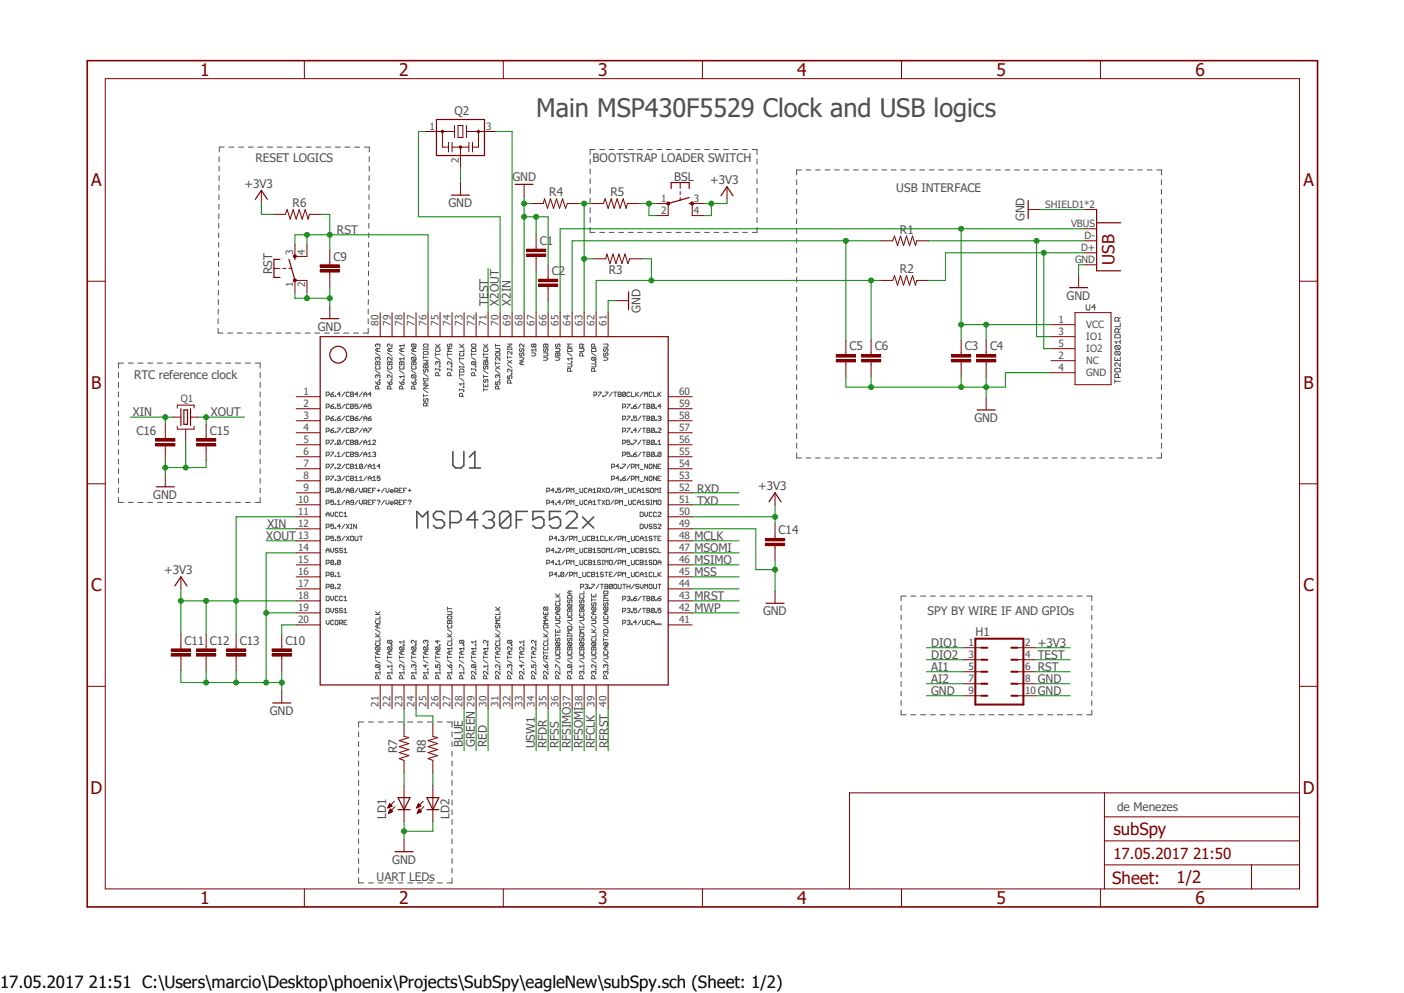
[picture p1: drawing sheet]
<svg xmlns="http://www.w3.org/2000/svg" width="297mm" height="210mm" viewBox="0 0 297 210" stroke-linecap="round" stroke-linejoin="round" font-family="sans-serif">
<defs><g id="words">
<text font-size="5.4" fill="#505050" x="113.4" y="24.8">Main MSP430F5529 Clock and USB logics</text>
<g font-size="3.7" fill="#800000">
<text x="42.3" y="16">1</text>
<text x="84.5" y="16">2</text>
<text x="126.6" y="16">3</text>
<text x="168.7" y="16">4</text>
<text x="210.8" y="16">5</text>
<text x="252.9" y="16">6</text>
<text x="19.3" y="39.4">A</text>
<text x="275.7" y="39.4">A</text>
<text x="19.3" y="82.2">B</text>
<text x="275.8" y="82.2">B</text>
<text x="19.3" y="125.1">C</text>
<text x="275.7" y="125.1">C</text>
<text x="19.1" y="167.9">D</text>
<text x="275.6" y="167.9">D</text>
<text x="42.3" y="191.2">1</text>
<text x="84.5" y="191.2">2</text>
<text x="126.6" y="191.2">3</text>
<text x="168.7" y="191.2">4</text>
<text x="210.8" y="191.2">5</text>
<text x="252.9" y="191.2">6</text>
</g>
<g font-size="3.6" fill="#800000">
<text x="235.8" y="56" transform="rotate(-90 235.8 56)">USB</text>
<text x="235.5" y="176.6">subSpy</text>
<text x="235.3" y="186.9">Sheet:</text>
<text x="248.9" y="186.7">1/2</text>
</g>
<text font-size="3.6" x="0" y="208.9">17.05.2017 21:51 C:\Users\marcio\Desktop\phoenix\Projects\SubSpy\eagleNew\subSpy.sch (Sheet: 1/2)</text>
<text font-size="3.2" fill="#800000" x="235.5" y="181.7">17.05.2017 21:50</text>
<g font-size="2.5" fill="#505050">
<text x="96.1" y="24.3">Q2</text>
<text x="54" y="34.2">RESET LOGICS</text>
<text x="125.4" y="34.2">BOOTSTRAP LOADER SWITCH</text>
<text x="51.7" y="39.8">+3V3</text>
<text x="108.4" y="38.2">GND</text>
<text x="116.2" y="41.5">R4</text>
<text x="129.2" y="41.5">R5</text>
<text x="142.6" y="38.2">BSL</text>
<text x="150.2" y="39">+3V3</text>
<text x="189.6" y="40.5">USB INTERFACE</text>
<text x="61.9" y="43.8">R6</text>
<text x="94.9" y="43.8">GND</text>
<text x="216.8" y="46.8" transform="rotate(-90 216.8 46.8)">GND</text>
<text x="71.3" y="49.4">RST</text>
<text x="114.2" y="51.8">C1</text>
<text x="190.4" y="49.4">R1</text>
<text x="57.6" y="58" transform="rotate(-90 57.6 58)">RST</text>
<text x="70.5" y="55.1">C9</text>
<text x="116.7" y="58.2">C2</text>
<text x="128.8" y="58">R3</text>
<text x="190.4" y="57.8">R2</text>
<text x="103.3" y="64.6" transform="rotate(-90 103.3 64.6)">TEST</text>
<text x="105.5" y="64.6" transform="rotate(-90 105.5 64.6)">X2OUT</text>
<text x="108.1" y="64.6" transform="rotate(-90 108.1 64.6)">X2IN</text>
<text x="225.6" y="63.4">GND</text>
<text x="67.2" y="69.9">GND</text>
<text x="135.5" y="66.1" transform="rotate(-90 135.5 66.1)">GND</text>
<text x="179.7" y="74.1">C5</text>
<text x="185.1" y="74.1">C6</text>
<text x="204.1" y="74.1">C3</text>
<text x="209.4" y="74.1">C4</text>
<text x="28.4" y="80.1">RTC reference clock</text>
<text x="28.1" y="88">XIN</text>
<text x="44.6" y="88">XOUT</text>
<text x="206.1" y="89.2">GND</text>
<text x="28.9" y="91.9">C16</text>
<text x="44.4" y="91.9">C15</text>
<text x="32.4" y="105.5">GND</text>
<text x="147.4" y="104.2">RXD</text>
<text x="147.4" y="106.8">TXD</text>
<text x="160.4" y="103.7">+3V3</text>
<text x="56.6" y="111.6">XIN</text>
<text x="164.7" y="113">C14</text>
<text x="56.3" y="114.1">XOUT</text>
<text x="146.9" y="116.7">MSOMI</text>
<text x="146.9" y="119.2">MSIMO</text>
<text x="146.9" y="114.1">MCLK</text>
<text x="34.7" y="121.5">+3V3</text>
<text x="146.9" y="121.8">MSS</text>
<text x="146.9" y="126.8">MRST</text>
<text x="146.9" y="129.4">MWP</text>
<text x="161.4" y="130.1">GND</text>
<text x="196.2" y="130.1">SPY BY WIRE IF AND GPIOs</text>
<text x="39" y="136.4">C11 C12</text>
<text x="50.7" y="136.4">C13</text>
<text x="60.4" y="136.4">C10</text>
<text x="197" y="136.7">DIO1</text>
<text x="206.4" y="134.5">H1</text>
<text x="219.5" y="136.7">+3V3</text>
<text x="197" y="139.3">DIO2</text>
<text x="197" y="141.8">AI1</text>
<text x="219.5" y="141.8">RST</text>
<text x="219.5" y="139.3">TEST</text>
<text x="197" y="146.9">GND</text>
<text x="197" y="144.4">AI2</text>
<text x="219.5" y="144.4">GND</text>
<text x="219.5" y="146.9">GND</text>
<text x="57.1" y="151.2">GND</text>
<text x="84" y="159.3" transform="rotate(-90 84 159.3)">R7</text>
<text x="90.1" y="159.3" transform="rotate(-90 90.1 159.3)">R8</text>
<text x="97.9" y="158" transform="rotate(-90 97.9 158)">BLUE</text>
<text x="100.5" y="158" transform="rotate(-90 100.5 158)">GREEN</text>
<text x="103" y="158" transform="rotate(-90 103 158)">RED</text>
<text x="113.2" y="158.3" transform="rotate(-90 113.2 158.3)">USW1</text>
<text x="115.7" y="158.3" transform="rotate(-90 115.7 158.3)">RFDR</text>
<text x="118.2" y="158.3" transform="rotate(-90 118.2 158.3)">RFSS</text>
<text x="120.8" y="158.3" transform="rotate(-90 120.8 158.3)">RFSIMO</text>
<text x="123.3" y="158.3" transform="rotate(-90 123.3 158.3)">RFSOMI</text>
<text x="125.9" y="158.3" transform="rotate(-90 125.9 158.3)">RFCLK</text>
<text x="128.7" y="158.3" transform="rotate(-90 128.7 158.3)">RFRST</text>
<text x="81.7" y="173.3" transform="rotate(-90 81.7 173.3)">LD1</text>
<text x="95.1" y="173.3" transform="rotate(-90 95.1 173.3)">LD2</text>
<text x="236.3" y="171.5">de Menezes</text>
<text x="83" y="182.7">GND</text>
<text x="79.7" y="186.2">UART LEDs</text>
</g>
<g font-size="2.1" fill="#505050">
<text x="90.8" y="27.5">1</text>
<text x="102.9" y="27.5">3</text>
<text x="97.1" y="34.4" transform="rotate(-90 97.1 34.4)">2</text>
<text x="139.9" y="42.7">1</text>
<text x="139.9" y="45.2">2</text>
<text x="146.8" y="45.2">4</text>
<text x="146.8" y="42.7">3</text>
<text x="221.1" y="43.9">SHIELD1*2</text>
<text x="62" y="53.8" transform="rotate(-90 62 53.8)">3</text>
<text x="64.6" y="53.8" transform="rotate(-90 64.6 53.8)">4</text>
<text x="226.6" y="48">VBUS</text>
<text x="228.7" y="53.1">D+</text>
<text x="229.4" y="50.5">D-</text>
<text x="227.4" y="55.6">GND</text>
<text x="62" y="60.8" transform="rotate(-90 62 60.8)">1</text>
<text x="64.6" y="60.8" transform="rotate(-90 64.6 60.8)">2</text>
<text x="80.1" y="68.9" transform="rotate(-90 80.1 68.9)">80</text>
<text x="82.6" y="68.9" transform="rotate(-90 82.6 68.9)">79</text>
<text x="85.1" y="68.9" transform="rotate(-90 85.1 68.9)">78</text>
<text x="87.7" y="68.9" transform="rotate(-90 87.7 68.9)">77</text>
<text x="90.2" y="68.9" transform="rotate(-90 90.2 68.9)">76</text>
<text x="92.8" y="68.9" transform="rotate(-90 92.8 68.9)">75</text>
<text x="95.3" y="68.9" transform="rotate(-90 95.3 68.9)">74</text>
<text x="97.8" y="68.9" transform="rotate(-90 97.8 68.9)">73</text>
<text x="100.4" y="68.9" transform="rotate(-90 100.4 68.9)">72</text>
<text x="102.9" y="68.9" transform="rotate(-90 102.9 68.9)">71</text>
<text x="105.5" y="68.9" transform="rotate(-90 105.5 68.9)">70</text>
<text x="108" y="68.9" transform="rotate(-90 108 68.9)">69</text>
<text x="110.5" y="68.9" transform="rotate(-90 110.5 68.9)">68</text>
<text x="113.1" y="68.9" transform="rotate(-90 113.1 68.9)">67</text>
<text x="115.6" y="68.9" transform="rotate(-90 115.6 68.9)">66</text>
<text x="118.2" y="68.9" transform="rotate(-90 118.2 68.9)">65</text>
<text x="120.7" y="68.9" transform="rotate(-90 120.7 68.9)">64</text>
<text x="123.2" y="68.9" transform="rotate(-90 123.2 68.9)">63</text>
<text x="125.8" y="68.9" transform="rotate(-90 125.8 68.9)">62</text>
<text x="128.3" y="68.9" transform="rotate(-90 128.3 68.9)">61</text>
<text x="223.9" y="70.9">3</text>
<text x="223.9" y="68.3">1</text>
<text x="229.8" y="72">IO1</text>
<text x="229.8" y="69.4">VCC</text>
<text x="223.9" y="73.4">5</text>
<text x="223.9" y="75.9">2</text>
<text x="229.8" y="74.5">IO2</text>
<text x="229.8" y="77">NC</text>
<text x="64.2" y="83.6">1</text>
<text x="143.7" y="83.6">60</text>
<text x="223.9" y="78.5">4</text>
<text x="229.8" y="79.6">GND</text>
<text x="38.3" y="84.9">Q1</text>
<text x="64.2" y="86.1">2</text>
<text x="64.2" y="88.6">3</text>
<text x="143.7" y="88.6">58</text>
<text x="143.7" y="86.1">59</text>
<text x="64.2" y="91.2">4</text>
<text x="64.2" y="93.7">5</text>
<text x="143.7" y="93.7">56</text>
<text x="143.7" y="91.2">57</text>
<text x="64.2" y="96.3">6</text>
<text x="64.2" y="98.8">7</text>
<text x="64.2" y="101.3">8</text>
<text x="143.7" y="101.3">53</text>
<text x="143.7" y="98.8">54</text>
<text x="143.7" y="96.3">55</text>
<text x="63.1" y="106.4">10</text>
<text x="64.2" y="103.9">9</text>
<text x="143.7" y="106.4">51</text>
<text x="143.7" y="103.9">52</text>
<text x="63.1" y="109">11</text>
<text x="63.1" y="111.5">12</text>
<text x="143.7" y="111.5">49</text>
<text x="143.7" y="109">50</text>
<text x="63.1" y="114">13</text>
<text x="63.1" y="116.6">14</text>
<text x="63.1" y="119.1">15</text>
<text x="143.7" y="119.1">46</text>
<text x="143.7" y="116.6">47</text>
<text x="143.7" y="114">48</text>
<text x="63.1" y="121.6">16</text>
<text x="63.1" y="124.2">17</text>
<text x="143.7" y="124.2">44</text>
<text x="143.7" y="121.6">45</text>
<text x="63.1" y="126.7">18</text>
<text x="63.1" y="129.2">19</text>
<text x="63.1" y="131.8">20</text>
<text x="143.7" y="131.8">41</text>
<text x="143.7" y="129.2">42</text>
<text x="143.7" y="126.7">43</text>
<text x="204.9" y="136.6">1</text>
<text x="216.9" y="136.6">2</text>
<text x="204.9" y="139.1">3</text>
<text x="204.9" y="141.7">5</text>
<text x="216.9" y="139.1">4</text>
<text x="216.9" y="141.7">6</text>
<text x="80.1" y="149.5" transform="rotate(-90 80.1 149.5)">21</text>
<text x="82.6" y="149.5" transform="rotate(-90 82.6 149.5)">22</text>
<text x="85.1" y="149.5" transform="rotate(-90 85.1 149.5)">23</text>
<text x="87.7" y="149.5" transform="rotate(-90 87.7 149.5)">24</text>
<text x="90.2" y="149.5" transform="rotate(-90 90.2 149.5)">25</text>
<text x="92.8" y="149.5" transform="rotate(-90 92.8 149.5)">26</text>
<text x="95.3" y="149.5" transform="rotate(-90 95.3 149.5)">27</text>
<text x="97.8" y="149.5" transform="rotate(-90 97.8 149.5)">28</text>
<text x="100.4" y="149.5" transform="rotate(-90 100.4 149.5)">29</text>
<text x="102.9" y="149.5" transform="rotate(-90 102.9 149.5)">30</text>
<text x="105.5" y="149.5" transform="rotate(-90 105.5 149.5)">31</text>
<text x="108" y="149.5" transform="rotate(-90 108 149.5)">32</text>
<text x="110.5" y="149.5" transform="rotate(-90 110.5 149.5)">33</text>
<text x="113.1" y="149.5" transform="rotate(-90 113.1 149.5)">34</text>
<text x="115.6" y="149.5" transform="rotate(-90 115.6 149.5)">35</text>
<text x="118.2" y="149.5" transform="rotate(-90 118.2 149.5)">36</text>
<text x="120.7" y="149.5" transform="rotate(-90 120.7 149.5)">37</text>
<text x="123.2" y="149.5" transform="rotate(-90 123.2 149.5)">38</text>
<text x="125.8" y="149.5" transform="rotate(-90 125.8 149.5)">39</text>
<text x="128.3" y="149.5" transform="rotate(-90 128.3 149.5)">40</text>
<text x="204.9" y="144.2">7</text>
<text x="204.9" y="146.8">9</text>
<text x="216.9" y="144.2">8</text>
<text x="216.9" y="146.8">10</text>
</g>
</g></defs>
<path d="M17.9 12.5l261.2 179.9M279.1 12.5l-261.2 179.9" fill="none" stroke="#fff" stroke-width=".21"/>
<g fill="none" stroke="#505050" stroke-width=".21">
<path d="M46.4 33.1v1.1M46.4 35.1v1.1M46.4 37.2v1M46.4 39.2l-.1 1M47.4 31.1h-1v1M48.4 31.1h1.1M50.5 31.1h1M52.5 31.1h1.1M54.6 31.1h1M56.6 31.1h1.1M58.7 31.1h1M60.7 31.1h1.1"/>
<path d="M62.7 31.1h1.1M64.8 31.1h1.1M66.8 31.1h1.1M68.9 31.1h1M71 31.1h1M73 31.1h1M75 31.1h1.1M77.1 31.1h1v1M78.1 39.2v1M78.1 33.1v1.1M78.1 35.1v1.1M78.1 37.2v1"/>
<path d="M124.8 33.7v1M124.8 35.7v1.1M124.8 37.8v1.1M124.8 39.8v1.1M125.9 31.6h-1.1v1.1M126.9 31.6h1M128.9 31.6h1M130.9 31.6h1M132.9 31.6h1M134.9 31.6h1M136.9 31.6h1.1M139 31.6h1"/>
<path d="M141 31.6h1M143 31.6h1M145 31.6h1M147 31.6h1M149.1 31.6h1M151 31.6h1.1M153.1 31.6h1M155.1 31.6h1M157.1 31.6h1M159.1 31.6h1v1.1M160.1 33.7v1M160.1 35.7v1.1"/>
<path d="M160.1 37.8v1.1M160.1 39.8v1.1M168.5 38v1.1M169.5 35.9h-1v1.1M170.5 35.9h1M172.6 35.9h.9M174.5 35.9h1.1M176.5 35.9h1M178.6 35.9h.9M180.6 35.9h1M182.5 35.9h1.1M184.6 35.9h.9"/>
<path d="M186.6 35.9h1M188.6 35.9h1M190.6 35.9h1M192.6 35.9h1M194.6 35.9h1M196.6 35.9h1M198.6 35.9h1M200.6 35.9h1M202.6 35.9h1M204.6 35.9h1M206.6 35.9h1M208.6 35.9h1"/>
<path d="M210.6 35.9h1M212.6 35.9h1M214.6 35.9h1M216.6 35.9h1M218.7 35.9h1M220.6 35.9h1.1M222.6 35.9h1M224.7 35.9h1M226.7 35.9h1M228.7 35.9h1M230.7 35.9h1M232.7 35.9h1"/>
<path d="M234.7 35.9h1M236.7 35.9h1M238.7 35.9h1M240.7 35.9h1M242.7 35.9h1M244.7 35.9h1v1.1M245.7 38v1.1M46.2 59.4v1M46.2 53.3v1M46.2 55.3v1M46.2 57.3v1M46.3 47.2v1.1"/>
<path d="M46.3 49.3v1M46.3 51.3v1M46.3 45.2v1.1M46.3 41.2v1M46.3 43.2v1M77.9 59.4v1M78 51.3v1M78 53.3v1M78 55.3v1M78 57.3l-.1 1M78 45.2v1.1M78 47.2v1.1"/>
<path d="M78 49.3v1M78.1 41.2v1M78.1 43.2v1M124.8 41.9v1.1M124.8 43.9v1.1M124.8 46v1.1M124.8 48.1v1h1.1M126.9 49.1h1M128.9 49.1h1M130.9 49.1h1M132.9 49.1h1M134.9 49.1h1"/>
<path d="M136.9 49.1h1.1M139 49.1h1M141 49.1h1M143 49.1h1M145 49.1h1M147 49.1h1M149.1 49.1h1M151 49.1h1.1M153.1 49.1h1M155.1 49.1h1M157.1 49.1h1M160.1 48.1v1h-1"/>
<path d="M160.1 41.9v1.1M160.1 43.9v1.1M160.1 46v1.1M168.5 40v1.1M168.5 42.1v1.1M168.5 44.2v1.1M168.5 46.3v1M168.5 48.3v1.1M168.5 50.4v1M168.5 52.5v1M168.5 54.5v1.1M168.5 56.6v1.1"/>
<path d="M168.5 58.6v1.1M245.7 40v1.1M245.7 42.1v1.1M245.7 44.2v1.1M245.7 46.3v1M245.7 48.3v1.1M245.7 50.4v1M245.7 52.5v1M245.7 54.5v1.1M245.7 56.6v1.1M245.7 58.6v1.1M25.1 78.8v1.1"/>
<path d="M26.1 76.8h-1v1.1M27.1 76.8h1.1M29.2 76.8h1.1M31.2 76.8h1.1M33.3 76.8h1.1M35.4 76.8h1M37.4 76.8h1.1M39.5 76.8h1.1M41.6 76.8h1M43.6 76.8h1.1M45.7 76.8h1.1M46.1 69.4v1h1.1"/>
<path d="M46.1 67.4v1.1M46.2 65.4l-.1 1M46.2 61.4v1M46.2 63.4v1M47.8 76.8h1M48.2 70.4h1M49.8 76.8h1.1M50.2 70.4h1.1M51.9 76.8h1.1M52.3 70.4h1M54 76.8h1v1.1M54.3 70.4h1.1"/>
<path d="M55 78.8v1.1M56.3 70.4h1.1M58.4 70.4h1.1M60.5 70.4h1M62.5 70.4h1M64.6 70.4h1M66.6 70.4h1M68.6 70.4h1.1M70.7 70.4h1.1M72.7 70.4h1.1M74.8 70.4h1M77.9 65.4v1"/>
<path d="M77.9 67.4v1.1M77.9 69.4v1h-1.1M77.9 61.4v1M77.9 63.4v1M79.4 78.4l1 .6M79.4 74.6l1 .7M79.6 76.5l.3 .2 .3-.2 .2 .2v.4h-1v-.4zM79.6 77.4l-.2 .2 .2 .5h.6l.2-.2-.2-.5M79.9 72.9l-.1-.1-.4 .1v.3l.2 .2M79.9 75.7l-.1-.1-.4 .1 .2 .5M79.9 79.5l-.1-.2-.4 .2 .2 .4M79.9 72.9l.2-.1 .3 .1v.3l-.2 .2"/>
<path d="M79.9 75.7l.2-.1 .3 .1-.2 .5M79.9 79.5l.2-.2 .3 .2-.2 .4M79.9 72.9v.2M79.9 73.7v.6M79.9 75.7v.2M79.9 76.7v.4M79.9 79.5v.1M80.4 73.7h-.6l-.4 .3 .4 .3h.6M82 78.4l.9 .6M82 74.6l.9 .7M82.1 77.4l-.1 .2 .1 .5h.7l.1-.2-.1-.5M82.1 76.5l.3 .2 .4-.2 .1 .2v.4h-.9v-.4z"/>
<path d="M82.4 73.7v.6M82.4 76.7v.4M82.9 79.3v.6l-.6-.6-.3 .2 .1 .4M82.9 75.6v.6l-.6-.6-.3 .1 .1 .5M82.9 73.7h-.6l-.3 .3 .3 .3h.6M82.9 72.8v.6l-.6-.6-.3 .1v.3l.1 .2M84.5 76.7l.2-.2 .3 .2 .3-.2 .2 .2v.4h-1zM84.5 78.4l1 .6M84.5 74.6l1 .7M84.7 77.4l-.2 .2 .2 .5h.6l.2-.2-.2-.5M85 73.7v.6M85 76.7v.4"/>
<path d="M85.5 73.1h-1l.3 .3M85.5 73.7h-.7l-.3 .3 .3 .3h.7M85.5 72.8v.6M85.5 75.6v.6M85.5 79.3v.6M85.5 79.6h-1l.3 .3M85.5 75.9h-1l.3 .3M87 78.4l1 .6M87 74.6l1 .7M87.2 79.3h.6l.2 .2-.2 .4M87.2 77.4l-.2 .2 .2 .5h.6l.2-.2-.2-.5M87.2 76.5l.3 .2 .3-.2 .2 .2v.4h-1v-.4z"/>
<path d="M87.2 75.6h.6l.2 .1-.2 .5M87.2 72.8l.8 .1v.3l-.2 .2M87.2 79.3l.6 .6M87.2 72.8l-.2 .1v.3l.2 .2h.6M87.2 75.6l-.2 .1 .2 .5h.6M87.2 79.3l-.2 .5 .2 .1h.6M87.2 75.6l.6 .6M87.2 72.8l.6 .6M87.5 73.7v.6M87.5 76.7v.4M88 73.7h-.6l-.4 .3 .4 .3h.6M89.6 73.9h1"/>
<path d="M89.6 77.3l.1-.2 .3 .2 .4-.2 .2 .2v.5h-1zM89.6 75.6h1M89.6 74.5l.8-.2 .2 .2v.4h-1zM89.6 72.9l.8-.1 .2 .1v.3l-.2 .2h-.7l-.1-.2zM89.6 76.2h1l-.4 .3 .4 .3h-1M89.6 73.7v.3M89.6 75.3v.6M89.6 79.9v.4M89.6 79l1 .6M89.7 78.1l-.1 .1 .1 .5 .3-.2 .2-.4 .4 .1-.2 .5M90 77.3v.5M90.6 73.7v.3"/>
<path d="M90.6 79.9v.4M92.1 78.1h.8l.2 .1-.2 .3M92.1 73.4h1M92.1 74.6v.7M92.1 77.9v.3M92.1 75.6l1 .6M92.1 74.9h1M92.1 72.8l.7 .6M92.3 73.7l-.2 .2 .2 .4h.6l.2-.1-.2-.5M92.6 76.7l-.1-.2-.4 .2 .2 .4M92.6 76.7l.2-.2 .3 .2-.2 .4M92.6 76.7v.1"/>
<path d="M92.8 79.5v-.5l-.2-.2-.5 .2v.5h1M92.9 77.4h.2v.2h-.2zM93.1 72.8l-.5 .4M94.7 78.1h.8l.1 .1-.1 .3M94.7 74.9h.9M94.7 74.6v.7M94.7 77.9v.3M94.7 75.6l.9 .6M94.8 72.8l-.1 .1v.3l.1 .2 .3-.2v-.3l.2-.1 .3 .1-.1 .5M95.3 79.5v-.5l-.2-.2-.4 .2v.5h.9M95.5 77.4l.1 .2zM95.6 76.5v.6l-.6-.6-.3 .2 .1 .4"/>
<path d="M95.6 73.7h-.9l.3 .3-.3 .3h.9M97.2 79.3h.9M97.2 78.2l.2-.1h.6l.1 .6h-.9zM97.2 75.9h.9M97.2 73.4h.9M97.2 77.6h.9M97.2 75.6v.6M97.2 77.4v.4M97.2 79v.6M97.2 79.9l.9 .7M97.2 76.5l.9 .6M97.2 72.8l.6 .6"/>
<path d="M97.4 74.6l-.2 .2 .2 .5h.6l.1-.2-.1-.5M98.1 73.7v.6h-.9M98.1 77.4v.4M98.1 72.8l-.4 .4M99.7 78.1h.8l.2 .1-.2 .3M99.7 73.9l.2-.2h.6l.2 .6h-1zM99.7 72.9l.8-.1 .2 .4-.2 .2h-.6l-.2-.2zM99.7 74.9h1M99.7 74.6v.7M99.7 77.9v.3M99.7 75.6l1 .6M99.9 76.5l-.2 .5 .2 .1h.6"/>
<path d="M99.9 76.5h.6l.2 .2-.2 .4M99.9 76.5l.6 .6M100.4 79.5v-.5l-.2-.2-.5 .2v.5h1M100.5 77.4l.2 .2zM102.3 76.7l.1-.2 .3 .2 .4-.2 .1 .6h-.9zM102.3 75.6h.9l-.3 .3 .3 .3h-.9M102.3 79.6h.9M102.3 73.4h.9M102.3 74.9h.9M102.3 74.6v.7M102.3 79.3v.6M102.3 78.4l.9 .6"/>
<path d="M102.3 72.8l.6 .6M102.4 77.4l-.1 .5 .3 .2 .1-.5 .4-.2 .1 .2-.1 .5M102.4 73.7l-.1 .2 .1 .4h.7l.1-.1-.1-.5M102.7 76.7v.4M103.2 72.8l-.5 .4M104.8 73.1h.9M104.8 73.7h.8l.1 .2-.1 .4h-.8M104.8 72.8v.6M104.8 76.5v.6M104.8 78.4l.9 .6M104.8 77.4l.9 .7M104.8 76.8h.9"/>
<path d="M105 74.6h.6l.1 .2-.1 .5h-.6l-.2-.2zM105.3 79.5l-.1-.2-.4 .2 .2 .4M105.3 79.5l.2-.2 .2 .2-.1 .4M105.3 79.5v.1M105.7 75.6v.6l-.5-.6-.4 .1 .2 .5M105.7 77.4l-.9 .7M107.4 73.9h.9M107.4 75.6h.9M107.4 72.8h.9l-.9 .6h.9M107.4 79.5v.6h.4l-.1-.3 .1-.3h.4l.1 .1-.1 .5M107.4 73.7v.3M107.4 75.3v.6"/>
<path d="M107.4 77.1l.9 .7M107.4 76.2l.9 .6M108.2 79l.1 .2zM108.3 78.1v.6l-.6-.6-.3 .1 .1 .5M108.3 74.3v.6l-.6-.6-.3 .2v.3l.1 .1M108.3 73.7v.3M108.3 76.2l-.9 .6M109.9 75.6h.6l.3 .3-.3 .3h-.6M110.1 73.7l-.2 .5 .3 .1 .2-.4 .3-.2 .1 .2-.1 .4M110.1 74.6l-.2 .5 .3 .2 .2-.5 .3-.2 .1 .2-.1 .5M110.4 76.5v.6M110.8 76.5h-.6l-.3 .3 .3 .3h.6"/>
<path d="M110.8 72.8v.6l-.6-.6-.3 .1v.3l.2 .2M112.4 74.6h.7l.3 .3-.3 .4h-.7M112.9 72.9l-.1-.1-.4 .1v.3l.2 .2 .3-.2M112.9 72.9l.2-.1 .3 .1-.2 .5-.3-.2M112.9 72.9v.3M113.4 74h-1l.4 .3M113.4 73.7v.6M115 75.6h.6l.3 .3-.3 .3h-.6M115 72.9l.8-.1 .1 .6h-.9zM115 74.6h.8l.1 .2-.1 .5h-.8M115.1 73.7l-.1 .5 .3 .1 .1-.4 .4-.2 .1 .2-.1 .4M115.4 72.9v.5"/>
<path d="M117.5 75.6h.7l.2 .3-.2 .3h-.7M117.5 73.7h.8l.1 .2-.1 .4h-.8M117.7 72.8l-.2 .1v.3l.2 .2 .3-.2v-.3l.2-.1 .2 .1-.1 .5M117.7 74.6l.3 .2 .3-.2 .1 .7h-.9v-.5zM118 74.8v.5M120.1 77h.8l.1 .1-.1 .5h-.8M120.1 74.6l.9 .7M120.2 73.7h.7l.1 .6h-.9v-.4zM120.7 78.5v-.4l-.5-.2-.1 .2v.4h.9M120.9 76.5l.1 .2zM121 72.8h-.9l.3 .3-.3 .3h.9M121 75.9h-.9l.3 .3"/>
<path d="M121 75.6v.6M122.6 73.7h.8l.1 .2-.1 .4h-.8M123.2 73.4v-.5l-.1-.1-.5 .1v.5h.9M123.2 75.3v-.5l-.4-.2-.2 .2v.5h.9M123.5 72.8l-.3 .3M125.1 77h.8l.2 .1-.2 .5h-.8M125.1 74.6l1 .7M125.3 75.6h.6l.2 .1-.2 .5M125.3 73.7h.6l.2 .6h-1v-.4zM125.3 75.6l-.2 .1 .2 .5h.6M125.3 75.6l.6 .6M125.8 78.5v-.4l-.5-.2-.2 .2v.4h1"/>
<path d="M125.8 73.4v-.5l-.2-.1-.5 .1v.5h1M125.9 76.5l.2 .2zM127.7 75.6h.6l.3 .3-.3 .3h-.6M127.7 72.8h.8l.1 .1-.1 .5h-.8M127.8 73.7l-.1 .5 .3 .1 .1-.4 .4-.2 .1 .2-.1 .4M127.8 74.6l-.1 .5 .3 .2 .1-.5 .4-.2 .1 .2-.1 .5M168.5 60.7v1.1M168.5 62.8v1M168.5 64.8v1.1M168.5 66.9v1M168.5 69v1M168.5 71v1.1"/>
<path d="M168.5 73.1v1.1M168.5 75.1v1.1M168.5 77.2v1.1M168.5 79.3v1M229.8 64.4v1l.2 .2h.4l.1-.2v-1M231.7 65h-.7l.6-.6v1.2M235.8 75.5v.7h1.2v-.7M235.8 78.1l.3-.2h.7l.2 .2v.6h-1.2zM236.1 70.7h.7l.2 .2v.6h-1.2v-.6zM236.1 73.1l-.3 .2v.4l.3 .2h.7M236.1 74.3l-.3 .2v.4l.3 .2h.7M236.1 73.1h.7l.2 .2-.2 .6"/>
<path d="M236.1 74.3h.7l.2 .2v.4l-.2 .2M236.1 74.3l.7 .8M236.1 73.1l.7 .8M236.4 75.9v.3M236.6 67.9v-.6l-.2-.2-.6 .2v.6h1.2M236.6 70.3v-.6l-.2-.2h-.3l-.3 .2v.6h1.2M236.6 79.8v-.5l-.2-.2h-.3l-.3 .2v.5h1.2M237 76.7v.8l-.8-.8-.4 .2v.4l.3 .2M237 68.3v.8h-1.2M237 71.9v.8M237 72.3h-1.2l.4 .4M237 69.5l-.4 .4"/>
<path d="M237 67.1l-.4 .4M245.7 60.7v1.1M245.7 62.8v1M245.7 64.8v1.1M245.7 66.9v1M245.7 69v1M245.7 71v1.1M245.7 73.1v1.1M245.7 75.1v1.1M245.7 77.2v1.1M245.7 79.3v1M25.1 80.9v1"/>
<path d="M25.1 82.9v1M25.1 84.9v1M25.1 87v1M25.1 89v1M25.1 91v1M25.1 93v1.1M25.1 95.1v1M25.1 97.1v1M25.1 99.1v1.1M55 80.9v1M55 82.9v1M55 84.9v1"/>
<path d="M55 87v1M55 89v1M55 91v1M55 93v1.1M55 95.1v1M55 97.1v1M55 99.1v1.1M69 83.6h.5l.1-.2-.1-.5h-.5v1M69 86.1h.5l.1-.2-.1-.4h-.5v.9M69 88.6h.5l.1-.1-.1-.5h-.5v.9M69 91.2h.5l.1-.2-.1-.4h-.5v.9M69 93.7h.5l.1-.1-.1-.5h-.5v.9"/>
<path d="M69 96.3h.5l.1-.2-.1-.5h-.5v1M69 98.8h.5l.1-.2-.1-.4h-.5v.9M70 83.4h.4l.2 .3-.5 .2zM70 85.9h.4l.2 .4-.5 .1zM70 88.5h.4l.2 .3-.5 .1zM70 91h.4l.2 .4-.5 .1zM70 93.1h.6l-.6 .9M70 95.6h.6l-.6 1M70 98.2h.6l-.6 .9M70.6 82.9l-.6 .5M70.6 88l-.6 .5M70.6 85.5l-.6 .4"/>
<path d="M70.6 90.6l-.6 .4M70.9 83.7l.1 .2zM70.9 86.3l.1 .1zM70.9 88.8l.1 .1zM70.9 91.4l.1 .1zM70.9 93.9l.1 .1zM70.9 96.4l.1 .2zM70.9 98.9l.1 .2zM71.4 90.6h.6l-.6 .9M71.4 95.9l.3-.3v1M71.4 88.5h.4l.2 .3-.5 .1zM71.4 96.6h.6"/>
<path d="M71.4 98.3l.1-.1h.3l.2 .1-.6 .8h.6M72 85.5h-.6v.4l.4-.1 .2 .1v.4l-.2 .1-.4-.1M72 83.4h-.6l.4-.5v1M72 93.3l-.2-.2h-.3l-.1 .8M72 93.3v.6l-.2 .1-.4-.1M72 88l-.6 .5M72 93.3l-.6 .6M72.9 82.9l-.6 1M72.9 85.5l-.6 .9M72.9 88l-.6 .9M72.9 90.6l-.6 .9M72.9 93.1l-.6 .9"/>
<path d="M72.9 95.6l-.6 1M72.9 98.2l-.6 .9M73.9 85.6l-.2-.1-.5 .1v.7l.2 .1 .5-.1M73.9 88.2l-.2-.2-.5 .2v.6l.2 .1 .5-.1M73.9 93.3l-.2-.2-.5 .2v.6l.2 .1 .5-.1M73.9 95.8l-.2-.2-.5 .2v.6l.2 .2 .5-.2M73.9 83.1l-.2-.2-.5 .2v.6l.2 .2 .5-.2M73.9 90.7l-.2-.1-.5 .1v.7l.2 .1 .5-.1M73.9 98.3l-.2-.1-.5 .1v.6l.2 .2 .5-.2M74.2 95.6h.4l.2 .2-.2 .3 .2 .3-.2 .2h-.4zM74.2 82.9h.4l.2 .2-.2 .3 .2 .3-.2 .2h-.4zM74.2 83.4h.4"/>
<path d="M74.2 85.5h.4l.2 .1-.2 .3 .2 .4-.2 .1h-.4zM74.2 85.9h.4M74.2 88h.4l.2 .2-.2 .3 .2 .3-.2 .1h-.4zM74.2 88.5h.4M74.2 90.6h.4l.2 .1-.2 .3 .2 .4-.2 .1h-.4zM74.2 91h.4M74.2 93.1h.4l.2 .2-.2 .3 .2 .3-.2 .1h-.4zM74.2 93.6h.4M74.2 96.1h.4M74.2 98.2h.4l.2 .1-.2 .3 .2 .3-.2 .2h-.4zM74.2 98.6h.4M75.1 90.6h.6l-.6 .9"/>
<path d="M75.1 98.5l.3-.3v.9M75.1 88.5h.5l.1 .3-.4 .1-.2-.1zM75.1 99.1h.6M75.3 93.6l-.2 .1 .2 .3 .4-.1-.1-.3M75.3 93.6l-.2-.2 .2-.3 .4 .2-.1 .3M75.3 93.6h.3M75.7 96.1h-.4l-.2-.2 .2-.3 .4 .2v.6l-.1 .2-.5-.2M75.7 85.5h-.6v.4l.5-.1 .1 .1v.4l-.1 .1-.5-.1M75.7 83.4h-.6l.5-.5v1M75.7 88l-.6 .5M76.7 98.3l-.5-.1-.2 .1v.6M76.7 98.3v.6l-.2 .2-.5-.2"/>
<path d="M76.7 82.9l-.7 1M76.7 85.5l-.7 .9M76.7 88l-.7 .9M76.7 90.6l-.7 .9M76.7 93.1l-.7 .9M76.7 95.6l-.7 1M76.7 98.3l-.7 .6M77 86.4v-.6l.3-.3 .3 .3v.6M77 83.4h.6M77 85.9h.6M77 88.5h.6M77 91h.6"/>
<path d="M77 93.6h.6M77 96.1h.6M77 96.6v-.7l.3-.3 .3 .3v.7M77 94v-.6l.3-.3 .3 .3v.6M77 91.5v-.7l.3-.2 .3 .2v.7M77 88.9v-.6l.3-.3 .3 .3v.6M77 83.9v-.6l.3-.4 .3 .4v.6M77.6 98.2l-.6 .9M77.9 88.5h.5l.1 .3-.4 .1-.2-.1zM77.9 90.6h.6l-.6 .9M77.9 99.1v-.6l.3-.3 .3 .3v.6M77.9 94h.6"/>
<path d="M77.9 96.6h.6M77.9 98.6h.6M77.9 93.4l.3-.3v.9M77.9 95.9l.3-.3v1M78.5 85.5h-.6v.4l.5-.1 .1 .1v.4l-.1 .1-.5-.1M78.5 83.4h-.6l.5-.5v1M78.5 88l-.6 .5M78.8 93.3l.2-.2h.3l.2 .3-.7 .6h.7M78.8 95.8l.2-.2h.3l.2 .2-.2 .3M78.8 99.1h.7M78.8 98.5l.4-.3v.9M79.2 96.1h.1"/>
<path d="M79.3 96.1l.2 .2-.2 .3-.5-.2M79.4 80.7l.5 .6M79.9 80.9l.3-.2 .2 .2v.3l-.5 .1zM80.1 82.3v-.5l-.2-.1-.5 .1v.5h1M80.2 80.3l.2 .1zM80.4 98.6h-.6l.5-.4v.9M82 80.7l.4 .6M82.4 80.9l.4-.2 .1 .2v.3l-.5 .1zM82.6 82.3v-.5l-.2-.1-.4 .1v.5h.9M82.8 80.3l.1 .1zM84.5 80.7l.5 .6M85 80.9l.3-.2 .2 .2v.3l-.5 .1z"/>
<path d="M85.1 82.3v-.5l-.1-.1-.5 .1v.5h1M85.3 80.3l.2 .1zM87 80.7l.5 .6M87.5 80.9l.3-.2 .2 .2v.3l-.5 .1zM87.7 82.3v-.5l-.2-.1-.5 .1v.5h1M87.8 80.3l.2 .1zM89.6 80.1h1M89.6 83.4v.6M89.6 83.7h1M89.6 82.4l1 .7M89.6 81.5h1l-1 .6h1M89.7 84.3l-.1 .5 .3 .1 .1-.4 .4-.2 .2 .2-.2 .4"/>
<path d="M90.2 85.9v-.5l-.5-.2-.1 .2v.5h1M90.6 80.6h-1l.3 .3-.3 .3h1M90.6 85.2l-.4 .4M97.2 82.3v.3M97.2 82.4h.8l.1 .2-.1 .3M97.8 83.8v-.4l-.1-.2-.5 .2v.4h.9M98 81.8l.1 .2zM98.1 80.9v.6M98.1 81.2h-.9l.3 .3M102.3 82.4h.9M102.3 81.2v.6h.9v-.6M102.3 82.1v.6"/>
<path d="M102.4 80.2l-.1 .2v.3l.3 .2 .1-.5 .4-.2 .1 .2-.1 .5M102.7 81.5v.3M104.8 80.7v.6h.5l-.1-.3 .1-.3 .4 .2-.1 .4M105.5 82.3v-.5l-.2-.1-.5 .1v.5h.9M105.6 80.3l.1 .1zM108 81v-.4l-.5-.2-.1 .2v.4h.9M125.6 83.6h.5l.1-.2-.1-.5h-.5v1M126.6 82.9h.6l-.6 1M127.5 83.7l.1 .2zM128 82.9h.6l-.6 1M129.4 98.8h.4l.2-.5-.2-.1h-.4v.9M129.5 82.9l-.6 1"/>
<path d="M129.8 82.9h.7M130.1 82.9v1M130.8 82.9h.4l.2 .2-.2 .3 .2 .3-.2 .2h-.4zM130.8 83.4h.4M130.9 98.6h-.6l.5-.4v.9M131.2 98.9h.2v.2h-.2zM131.7 86.1h.5l.1-.5-.1-.1h-.5v.9M131.7 88.6h.5l.1-.4-.1-.2h-.5v.9M131.7 91.2h.5l.1-.2-.1-.4h-.5v.9M131.7 93.7h.5l.1-.1-.1-.5h-.5v.9M131.7 96.3h.5l.1-.5-.1-.2h-.5v1M131.7 98.2h.6l-.6 .9"/>
<path d="M132.3 83.1l-.1-.2-.5 .2v.6M132.3 83.1v.6l-.1 .2-.5-.2M132.3 83.1l-.6 .6M132.6 85.5h.7l-.7 .9M132.6 88h.7l-.7 .9M132.6 90.6h.7l-.7 .9M133.3 93.1h-.7v.5l.4-.2 .3 .2v.3l-.2 .1-.5-.1M133.3 83.1l-.2-.2-.5 .2v.6l.2 .2 .5-.2M133.3 95.6h-.7v.5l.4-.2 .3 .2v.3l-.2 .2-.5-.2M133.3 98.2l-.7 .9M133.6 82.9v1h.6M133.6 86.3l.1 .1z"/>
<path d="M133.6 88.8l.1 .1zM133.6 91.4l.1 .1zM133.6 93.9l.1 .1zM133.6 96.4l.1 .2zM133.6 98.8h.4l.2-.5-.2-.1h-.4v.9M134 85.9h.5l.2 .4-.5 .1-.2-.1zM134 93.1h.7l-.7 .9M134 96.1h.5l.2 .3-.5 .2-.2-.2zM134.5 82.9v1M134.5 99.1v-.9l.3 .3 .3-.3v.9M134.7 91h-.7l.5-.4v.9M134.7 83.4l.4 .5"/>
<path d="M134.7 85.5l-.7 .4M134.7 88h-.7v.5l.5-.2 .2 .2v.3l-.2 .1-.5-.1M134.7 95.6l-.7 .5M135.1 82.9l-.6 .7M135.4 99.3h.7M135.6 85.5l-.6 .9M135.6 88l-.6 .9M135.6 90.6l-.6 .9M135.6 93.1l-.6 .9M135.6 95.6l-.6 1M135.9 85.5h.6M135.9 88h.6"/>
<path d="M135.9 90.6h.6M135.9 93.1h.6M135.9 95.6h.6M136.1 82.9l-.7 1M136.2 85.5v.9M136.2 88v.9M136.2 90.6v.9M136.2 93.1v.9M136.2 95.6v1M136.4 83.9v-1l.3 .4 .3-.4v1M136.9 85.5h.4l.2 .1-.2 .8h-.4zM136.9 85.9h.4"/>
<path d="M136.9 88h.4l.2 .2-.2 .7h-.4zM136.9 90.6h.4l.2 .1-.2 .8h-.4zM136.9 93.1h.4l.2 .2-.2 .7h-.4zM136.9 95.6h.4l.2 .2-.2 .8h-.4zM136.9 88.5h.4M136.9 91h.4M136.9 93.6h.4M136.9 96.1h.4M137 98.2v.9l-.6-.9v.9M137.5 98.2h.3l.1 .1-.1 .8h-.3l-.2-.2zM137.9 83.1l-.1-.2h-.3l-.2 .2v.6l.2 .2 .4-.2M138.3 82.9v1h.6"/>
<path d="M138.4 95.8l-.1-.2h-.4l-.1 .8M138.4 90.7l-.1-.1h-.4l-.1 .8M138.4 85.6l-.1-.1h-.4l-.1 .8M138.4 85.6v.7l-.1 .1-.5-.1M138.4 88.2l-.1-.2h-.4l-.1 .8M138.4 93.3l-.1-.2h-.4l-.1 .8M138.4 88.2v.6l-.1 .1-.5-.1M138.4 90.7v.7l-.1 .1-.5-.1M138.4 93.3v.6l-.1 .1-.5-.1M138.4 95.8v.6l-.1 .2-.5-.2M138.4 85.6l-.6 .7M138.4 88.2l-.6 .6"/>
<path d="M138.4 90.7l-.6 .7M138.4 93.3l-.6 .6M138.4 95.8l-.6 .6M138.7 86.3l.2 .1zM138.7 88.8l.2 .1zM138.7 91.4l.2 .1zM138.7 93.9l.2 .1zM138.7 96.4l.2 .2zM138.9 98.2v.9l-.6-.9v.9M139.2 82.9v1M139.2 88.2l.5-.2 .1 .2-.1 .3M139.2 90.7l.2-.1 .4 .1-.6 .8h.6"/>
<path d="M139.2 94h.6M139.2 93.4l.3-.3v.9M139.2 98.6h.3M139.4 83.4l.4 .5M139.5 88.5h.2M139.7 88.5l.1 .1-.1 .3-.5-.1M139.8 95.8l-.4-.2-.2 .2v.6M139.8 98.2h-.6v.9h.6M139.8 82.9l-.6 .7M139.8 85.9h-.6l.5-.4v.9M139.8 95.8v.6l-.1 .2-.5-.2M139.8 95.8l-.6 .6"/>
<path d="M168.5 95.8v1.1h1M168.5 81.4v1M168.5 83.4v1.1M168.5 85.5v1M168.5 87.5v1.1M168.5 89.6v1.1M168.5 91.7v1.1M168.5 93.7v1.1M170.5 96.9h1M172.6 96.9h.9M174.5 96.9h1.1M176.5 96.9h1"/>
<path d="M178.6 96.9h.9M180.6 96.9h1M182.5 96.9h1.1M184.6 96.9h.9M186.6 96.9h1M188.6 96.9h1M190.6 96.9h1M192.6 96.9h1M194.6 96.9h1M196.6 96.9h1M198.6 96.9h1M200.6 96.9h1"/>
<path d="M202.6 96.9h1M204.6 96.9h1M206.6 96.9h1M208.6 96.9h1M210.6 96.9h1M212.6 96.9h1M214.6 96.9h1M216.6 96.9h1M218.7 96.9h1M220.6 96.9h1.1M222.6 96.9h1M224.7 96.9h1"/>
<path d="M226.7 96.9h1M228.7 96.9h1M230.7 96.9h1M232.7 96.9h1M234.7 96.9h1M235.8 80.6h1.2M235.8 80.3v.7M236.7 96.9h1M238.7 96.9h1M240.7 96.9h1M242.7 96.9h1M245.7 81.4v1"/>
<path d="M245.7 83.4v1.1M245.7 85.5v1M245.7 87.5v1.1M245.7 89.6v1.1M245.7 91.7v1.1M245.7 93.7v1.1M245.7 95.8v1.1h-1M25.1 105.2v1.1h1M25.1 101.2v1M25.1 103.2v1M27.1 106.3h1.1M29.2 106.3h1.1"/>
<path d="M31.2 106.3h1.1M33.3 106.3h1.1M35.4 106.3h1M37.4 106.3h1.1M39.5 106.3h1.1M41.6 106.3h1M43.6 106.3h1.1M45.7 106.3h1.1M47.8 106.3h1M49.8 106.3h1.1M51.9 106.3h1.1M55 101.2v1"/>
<path d="M55 103.2v1M55 105.2v1.1h-1M69 103.9h.5l.1-.2-.1-.4h-.5v.9M69 106.4h.5l.1-.1-.1-.5h-.5v.9M69 114h.5l.1-.5-.6-.1v.9M69 116.4h.6M69 119.1h.5l.1-.5-.6-.1v.9M69 101.3h.5l.1-.1-.1-.5h-.5v.9M69 109.3v-.7l.3-.3 .3 .3v.7M69 111.5h.5l.1-.2-.1-.4h-.5v.9M69 116.9v-.7l.3-.2 .3 .2v.7M69 108.8h.6"/>
<path d="M70 100.7h.6l-.6 .9M70 108.3v.7l.3 .3 .3-.3v-.7M70 116v.6l.3 .3 .3-.3v-.6M70.1 119l-.1 .1 .1 .3h.3l.2-.1-.2-.3M70.1 119l-.1-.2 .1-.3 .5 .1-.2 .4M70.1 119h.3M70.6 110.9h-.6v.4l.3-.1 .3 .1-.2 .5h-.3l-.1-.2M70.6 103.3h-.6v.4l.3-.2 .3 .2-.2 .5h-.3l-.1-.2M70.6 105.8h-.6v.5l.3-.2 .3 .2-.2 .4h-.3l-.1-.1M70.6 113.4h-.6v.5l.3-.2 .3 .2-.2 .4h-.3l-.1-.1M70.9 104l.1 .2zM70.9 106.6l.1 .1z"/>
<path d="M70.9 114.2l.1 .1zM70.9 119.3l.1 .1zM70.9 101.5l.1 .1zM70.9 111.6l.1 .2zM71.4 106.7h.6M71.4 100.9l.1-.2h.3l.2 .2-.2 .3M71.4 106.1l.3-.3v.9M71.5 116.1l-.1-.1-.5 .1 .1 .3h.4l.1 .2-.1 .3h-.4l-.1-.2M71.5 108.5l-.1-.2h-.4l-.1 .2 .1 .8h.4l.1-.2M71.7 101.2h.1M71.8 101.2l.2 .1-.2 .3h-.3l-.1-.1M72 103.4v.6l-.2 .2h-.3l-.1-.2"/>
<path d="M72 118.6v.7l-.2 .1h-.3l-.1-.1M72 103.4l-.2-.1h-.3l-.1 .7M72 113.4h-.6v.5l.3-.2 .3 .2-.2 .4h-.3l-.1-.1M72 118.6l-.5-.1-.1 .8M72 111.3h-.6l.4-.4v.9M72 103.4l-.6 .6M72 118.6l-.6 .7M72.5 108.5l-.2-.2h-.3l-.2 .2 .2 .8h.3l.2-.2M72.5 116.1l-.2-.1-.5 .1 .2 .3h.3l.2 .2-.2 .3h-.3l-.2-.2M72.8 109.3h.6M72.8 116.9h.6M72.8 108.6l.3-.3v1"/>
<path d="M72.8 116.2l.3-.2v.9M72.9 100.7l-.6 .9M72.9 103.3l-.6 .9M72.9 105.8l-.6 .9M72.9 110.9l-.6 .9M72.9 113.4l-.6 .9M73.2 106.3h.7M73.2 103.7h.7M73.2 104.2v-.7l.3-.2 .4 .2v.7M73.2 106.7v-.6l.3-.3 .4 .3v.6M73.2 110.9l.7 .9M73.2 113.4l.7 .9"/>
<path d="M73.9 100.9l-.2-.2-.5 .2v.6l.2 .1 .5-.1M73.9 110.9l-.7 .9M73.9 113.4l-.7 .9M74.2 113.5l.1-.1 .5 .1v.7l-.2 .1-.4-.1zM74.2 100.7h.4l.2 .2-.2 .3 .2 .3-.2 .1h-.4zM74.2 101.2h.4M74.2 110.9h.3M74.2 111.8h.3M74.3 103.7l-.1-.2 .1-.2 .5 .1-.2 .3M74.3 103.7h.3M74.3 103.7l-.1 .2 .1 .3 .5-.2-.2-.3M74.3 110.9v.9"/>
<path d="M74.8 106.3h-.5l-.1-.2 .1-.3 .5 .2v.6l-.2 .1-.4-.1M75.1 101l.3-.3v.9M75.1 113.4v.8l.2 .1 .4-.1v-.8M75.1 101.6h.6M75.4 110.9v.9l-.6-.9v.9M75.7 103.3l-.6 .9M75.7 105.8l-.6 .9M76 103.3v.6l.4 .3 .3-.3v-.6M76 113.4h.7M76 101.6h.7M76 105.8v.6l.4 .3 .3-.3v-.6M76 101l.4-.3v.9"/>
<path d="M76.4 113.4v.9M77 103.9h.4l.2-.2-.2-.4h-.4v.9M77 106.4h.4l.2-.1-.2-.5h-.4v.9M77.3 103.9l.3 .3M77.3 106.4l.3 .3M77.6 100.7l-.6 .9M77.9 101.6v-.6l.3-.3 .3 .3v.6M77.9 106.3h.3M77.9 103.7h.3M77.9 101.2h.6M78.5 103.3h-.6v.9h.6M78.5 105.8h-.6v.9h.6"/>
<path d="M78.8 106.3h.4M78.8 103.7h.4M78.8 101.6h.7M78.8 101l.4-.3v.9M79.5 103.3h-.7v.9M79.5 105.8h-.7v.9M79.8 106l.1-.2h.4l.1 .2-.3 .4M79.8 103.7h.6M80.1 103.4v.6M80.1 106.6v.1M80.4 100.7h-.6v.5l.3-.2 .3 .2-.1 .4h-.4l-.1-.1M81.3 103.3l-.6 .9"/>
<path d="M81.3 105.8l-.6 .9M81.7 103.3v.6l.3 .3 .3-.3v-.6M81.7 105.8v.6l.3 .3 .3-.3v-.6M82.6 103.9h.6l-.1-.4-.5 .2 .2 .5h.3M82.6 106.4h.6l-.1-.3-.5 .2 .2 .4h.3M83.5 103.9h.5l.2-.2-.2-.4h-.5v.9M83.5 106.4h.5l.2-.1-.2-.5h-.5v.9M83.8 103.9l.4 .3M83.8 106.4l.4 .3M84.5 106.3h.3M84.5 103.7h.3M85.1 103.3h-.6v.9h.6"/>
<path d="M85.1 105.8h-.6v.9h.6M85.4 106.3h.3M85.4 103.7h.3M86 103.3h-.6v.9M86 105.8h-.6v.9M86.3 106l.2-.2 .5 .2-.3 .4M86.3 103.7h.7M86.7 103.4v.6M86.7 106.6v.1M115.7 103.9h.4l.2-.2-.2-.4h-.4v.9M115.7 106.4h.4l.2-.1-.2-.5h-.4v.9M115.7 116.6h.4l.2-.2v-.3l-.6-.1v.9"/>
<path d="M115.7 119.1h.4l.2-.1v-.4l-.6-.1v.9M116.3 114h.5l.1-.1-.1-.5h-.5v.9M117.2 106.3h-.6l.5-.5v.9M117.2 103.7h-.6l.5-.4v.9M117.2 116.4h-.6l.5-.4v.9M117.2 119h-.6l.5-.5v.9M117.5 104h.2v.2h-.2zM117.5 106.6h.2v.1h-.2zM117.5 116.7h.2v.2h-.2zM117.5 119.3h.2v.1h-.2zM117.8 113.9h-.6l.5-.5v.9M118 116.1l.2-.1 .4 .1-.6 .8h.6"/>
<path d="M118 119.4h.6M118 118.8l.3-.3v.9M118.2 114.2l.1 .1zM118.6 106.3h-.6l.4-.5v.9M118.6 103.3h-.6v.4l.3-.2 .3 .2-.2 .5-.4-.2M118.6 113.5l.5-.1 .2 .1-.2 .4M118.9 113.9h.2M119.1 113.9l.2 .1-.2 .3-.5-.1M119.5 103.3l-.6 .9M119.5 105.8l-.6 .9M119.5 116l-.6 .9M119.5 118.5l-.6 .9"/>
<path d="M119.8 106.4h.5l.2-.1-.2-.5h-.5v.9M119.8 103.9h.5l.2-.2-.2-.4h-.5v.9M119.8 116.6h.5l.2-.2v-.3l-.7-.1v.9M119.8 119.1h.5l.2-.1v-.4l-.7-.1v.9M120.2 113.4l-.7 .9M120.5 114h.4l.2-.1v-.4l-.6-.1v.9M120.8 104.2v-.9l.3 .2 .3-.2v.9M120.8 106.7v-.9l.3 .3 .3-.3v.9M120.8 116.9v-.9l.3 .2 .3-.2v.9M120.8 119.4v-.9l.3 .3 .3-.3v.9M121.4 114.3v-.9l.4 .3 .2-.3v.9M121.7 104.4h.6"/>
<path d="M121.7 106.9h.6M121.7 117.1h.6M121.7 119.6h.6M122.3 114.5h.7M122.7 103.3l.1 .9h.3l.2-.2v-.7M122.7 105.8l.1 .9h.3l.2-.1v-.8M122.7 116l.1 .9h.3l.2-.2v-.7M122.7 118.5l.1 .9h.3l.2-.1v-.8M123.3 113.4v.8l.1 .1 .5-.1v-.8M124.2 118.6l-.1-.1-.5 .1 .1 .8h.4l.1-.1M124.2 103.4l-.1-.1h-.4l-.1 .1 .1 .8h.4l.1-.2M124.2 106l-.1-.2h-.4l-.1 .2 .1 .7h.4l.1-.1"/>
<path d="M124.2 116.1l-.1-.1-.5 .1 .1 .8h.4l.1-.2M124.5 106.3h.7M124.5 118.5l.7 .1-.2 .4 .2 .3-.2 .1h-.5zM124.5 104.2v-.7l.3-.2 .4 .2v.7M124.5 106.7v-.6l.3-.3 .4 .3v.6M124.5 103.7h.7M124.5 116l.7 .1-.2 .3 .2 .3-.2 .2h-.5zM124.5 116.4h.5M124.5 119h.5M124.8 113.5l-.1-.1-.5 .1v.7l.2 .1 .4-.1M125.1 113.4l.7 .1-.2 .8h-.5zM125.1 113.9h.5"/>
<path d="M125.5 103.5l.3-.2v.9M125.5 106.1l.3-.3v.9M125.5 116.2l.3-.2v.9M125.5 118.8l.3-.3v.9M125.5 104.2h.6M125.5 106.7h.6M125.5 116.9h.6M125.5 119.4h.6M126.1 113.7l.3-.3v.9M126.1 114.3h.6M126.4 103.9h.5l.1-.2-.1-.4h-.5v.9M126.4 105.8h.6"/>
<path d="M126.7 103.9l.3 .3M126.7 105.8v.9M127 118.6l-.1-.1-.5 .1 .2 .4 .4 .1-.1 .3-.5-.1M127 116.1l-.1-.1-.5 .1 .2 .3 .4 .2-.1 .3-.5-.2M127.3 116.1l.2-.1 .5 .1v.6l-.2 .2-.5-.2zM127.3 103.3l.7 .9M127.3 105.8l.7 .9M127.3 118.5h.3M127.3 119.4h.3M127.5 118.5v.9M127.6 113.5l-.1-.1-.5 .1 .2 .8h.3l.1-.1M128 119.4v-.9l.3 .3 .3-.3v.9"/>
<path d="M128 113.4v.9h.6M128 103.3l-.7 .9M128 105.8l-.7 .9M128.3 103.3h.4l.2 .1v.6l-.2 .2h-.4zM128.3 105.8h.4l.2 .2v.6l-.2 .1h-.4zM128.3 116.9v-.9l.3 .2 .3-.2v.9M128.9 118.6l.2-.1 .4 .1v.7l-.1 .1-.5-.1zM128.9 113.4v.9M129.1 113.9l.4 .4M129.2 116h.3M129.2 116.9h.3M129.4 101.3h.4l.2-.4-.2-.2h-.4v.9"/>
<path d="M129.4 116v.9M129.5 113.4l-.6 .6M129.8 103.3l-.6 .9M129.8 105.8l-.6 .9M130.1 103.9h.5l.2-.2-.2-.4h-.5v.9M130.1 106.4h.5l.2-.1-.2-.5h-.5v.9M130.5 113.4l-.7 .9M130.5 116l-.7 .9M130.5 118.5l-.7 .9M130.8 114h.4l.2-.1v-.4l-.6-.1v.9M130.8 116.6h.4l.2-.2v-.3l-.6-.1v.9M130.8 119.1h.4l.2-.1v-.4l-.6-.1v.9"/>
<path d="M130.9 101.2h-.6l.5-.5v.9M131.1 104.2v-.9l.3 .2 .3-.2v.9M131.1 106.7v-.9l.3 .3 .3-.3v.9M131.2 101.5h.2v.1h-.2zM131.7 101.2h.5l.1 .3-.4 .1zM131.7 114.3v-.9l.3 .3 .3-.3v.9M131.7 116.9v-.9l.3 .2 .3-.2v.9M131.7 119.4v-.9l.3 .3 .3-.3v.9M132 104.4h.6M132 106.9h.6M132.3 100.7l-.6 .5M132.6 114.5h.7"/>
<path d="M132.6 117.1h.7M132.6 119.6h.7M133 103.3l.1 .9h.3l.2-.2v-.7M133 105.8l.1 .9h.3l.2-.1v-.8M133.3 100.7l-.7 .9M133.6 101.3h.4l.2-.4-.2-.2h-.4v.9M133.6 113.4v.8l.1 .1 .5-.1v-.8M133.6 116v.7l.1 .2 .5-.2v-.7M133.6 118.5v.8l.1 .1 .5-.1v-.8M134.5 101.6v-.9l.3 .3 .3-.3v.9M134.5 103.4l-.1-.1h-.4l-.1 .1 .1 .8h.4l.1-.2M134.5 106l-.1-.2h-.4l-.1 .2 .1 .7h.4l.1-.1"/>
<path d="M134.8 106.3h.7M134.8 103.7h.7M134.8 104.2v-.7l.3-.2 .4 .2v.7M134.8 106.7v-.6l.3-.3 .4 .3v.6M135.1 118.6l-.1-.1-.5 .1v.7l.2 .1 .4-.1M135.1 116.1l-.1-.1-.5 .1v.6l.2 .2 .4-.2M135.1 113.5l-.1-.1-.5 .1v.7l.2 .1 .4-.1M135.4 108.3h.5l.2 .2-.2 .8h-.5zM135.4 110.9h.5l.2 .1-.2 .8h-.5zM135.4 114.3v-.6l.4-.3 .3 .3v.6M135.4 116l.7 .1-.2 .8h-.5zM135.4 118.5l.7 .1-.2 .8h-.5z"/>
<path d="M135.4 113.9h.7M135.4 116.4h.5M135.4 119h.5M135.4 101.8h.7M135.8 104.2h.6M135.8 103.5l.3-.2v.9M135.8 106.1l.3-.3v.9M135.8 106.7h.6M136.4 108.3v.7l.3 .3 .3-.3v-.7M136.4 110.9v.6l.3 .3 .3-.3v-.6M136.4 113.7l.3-.3v.9M136.4 116.2l.3-.2v.9"/>
<path d="M136.4 118.8l.3-.3v.9M136.4 114.3h.6M136.4 116.9h.6M136.4 119.4h.6M137 100.7v.9l-.6-.9v.9M137.3 106l-.1-.2-.5 .2 .2 .3 .4 .1-.1 .3-.5-.1M137.3 103.4l-.1-.1-.5 .1 .2 .3 .4 .2-.1 .3-.5-.2M137.5 100.7h.3l.1 .2-.1 .7h-.3l-.2-.1zM137.6 103.4l.2-.1 .5 .1v.6l-.2 .2-.5-.2zM137.6 105.8h.3M137.6 106.7h.3M137.8 105.8v.9"/>
<path d="M137.9 108.5l-.1-.2h-.3l-.2 .2 .2 .8h.3l.1-.2M137.9 111l-.1-.1h-.3l-.2 .3 .2 .1h.3l.1 .3-.1 .2h-.3l-.2-.2M137.9 113.5l-.1-.1-.5 .1 .2 .4h.3l.1 .1-.1 .3h-.3l-.2-.1M137.9 116.1l-.1-.1-.5 .1 .2 .3h.3l.1 .2-.1 .3h-.3l-.2-.2M137.9 118.6l-.1-.1-.5 .1 .2 .4h.3l.1 .1-.1 .3h-.3l-.2-.1M138.3 106.7v-.9l.3 .3 .3-.3v.9M138.3 118.5l.6 .1v.7l-.2 .1h-.4zM138.3 113.4h.6M138.6 104.2v-.9l.3 .2 .3-.2v.9M138.6 113.4v.9M138.9 111l-.2-.1h-.3l-.1 .3 .1 .1h.3l.2 .3-.2 .2h-.3l-.1-.2M138.9 100.7v.9l-.6-.9v.9"/>
<path d="M138.9 108.5l-.2-.2h-.3l-.1 .2 .1 .8h.3l.2-.2M138.9 116.1l-.2-.1-.4 .1 .1 .8h.3l.2-.2M139.2 116v.9h.6M139.2 119.4v-.6l.3-.3 .3 .3v.6M139.2 108.5l.2-.2 .4 .2-.6 .8h.6M139.2 111l.2-.1 .4 .1-.6 .8h.6M139.2 113.9h.3M139.2 119h.6M139.2 101.2h.3M139.4 105.8l.4 .2v.6l-.1 .1-.5-.1v-.6zM139.5 103.3h.3M139.5 104.2h.3"/>
<path d="M139.7 103.3v.9M139.8 100.7h-.6v.9h.6M139.8 113.4h-.6v.9h.6M69 121.7h.5l.1-.5-.6-.2v1M69 124.2h.5l.1-.5-.6-.1v.9M69 126.1l.6 .1-.1 .8h-.5zM69 128.7l.6 .1-.1 .8h-.5zM69 131.2v.6l.3 .3 .3-.3v-.6M70 126.1v.6l.3 .3 .3-.3v-.6M70 128.7v.5l.3 .4 .3-.4v-.5M70.1 121.5l-.1 .2 .1 .3h.3l.2-.2-.2-.3M70.1 121.5l-.1-.2 .1-.3 .5 .2-.2 .3"/>
<path d="M70.1 121.5h.3M70.1 124l-.1-.1 .1-.3 .5 .1-.2 .3M70.1 124h.3M70.1 124l-.1 .2 .1 .3h.3l.2-.2-.2-.3M70.6 131.3l-.2-.1-.4 .1 .1 .8h.3l.2-.1M70.9 121.8l.1 .2zM70.9 124.3l.1 .2zM71 131.2l.5 .1-.1 .8h-.4l-.1-.1zM71.4 122h.6M71.4 123.7l.1-.1 .5 .1-.6 .8h.6M71.4 121.3l.3-.3v1M71.5 126.2l-.1-.1-.5 .1 .1 .8h.4l.1-.1"/>
<path d="M71.5 128.8l-.1-.1-.5 .1 .1 .3 .5 .1-.1 .4h-.4l-.1-.2M71.8 131.8h.5l.2-.1v-.4l-.7-.1v.9M72.1 131.8l.4 .3M72.5 126.2l-.2-.1-.5 .1 .2 .8h.3l.2-.1M72.5 128.8l-.2-.1-.5 .1 .2 .3 .5 .1-.2 .4h-.3l-.2-.2M72.8 127h.6M72.8 129.6h.6M72.8 131.7h.3M72.8 126.4l.3-.3v.9M72.8 128.9l.3-.2v.9M73.4 131.2h-.6v.9h.6M79.4 138.7v.6"/>
<path d="M79.4 139.7l1 .6M79.4 139h1M79.4 134.7h1M79.4 134l.7 .7M79.4 133.1l1 .6M79.4 130h1M79.4 129.4l.7 .6M79.6 131.2l-.2 .2v.3l.2 .2h.6l.2-.2v-.3l-.2-.2M79.6 135.9l-.2 .2 .2 .4h.6l.2-.1-.2-.5M79.6 136.8l-.2 .2 .2 .5h.6M79.6 136.8h.6l.2 .2-.2 .5M79.6 136.8l.6 .7"/>
<path d="M79.9 132.2v.6M79.9 137.8v.6M80.4 130.3v.6h-1M80.4 135v.6h-1M80.4 137.8h-.6l-.4 .3 .4 .3h.6M80.4 134l-.5 .5M80.4 132.2h-.6l-.4 .3 .4 .3h.6M80.4 129.4l-.5 .4M82 138.7v.6M82 139h.9M82 139.7l.9 .6M82.1 135.4l-.1 .2 .1 .5h.7"/>
<path d="M82.1 136.8l-.1 .2 .1 .5h.7M82.1 135.4h.7l.1 .2-.1 .5M82.1 136.8h.7l.1 .2-.1 .5M82.1 136.8l.7 .7M82.1 135.4l.7 .7M82.4 137.8v.6M82.8 136.4h.1v.1h-.1zM82.9 137.8h-.6l-.3 .3 .3 .3h.6M84.5 138.7v.6M84.5 139h1M84.5 139.7l1 .6M84.7 136.8l-.2 .5 .2 .2h.6"/>
<path d="M84.7 136.8h.6l.2 .2-.2 .5M84.7 136.8l.6 .7M85 137.8v.6M85.3 136.4h.2v.1h-.2zM85.5 135.4v.7M85.5 137.8h-.7l-.3 .3 .3 .3h.7M85.5 135.8h-1l.3 .3M87 138.7v.6M87 139h1M87 139.7l1 .6M87.2 136.8l-.2 .5 .2 .2h.6M87.2 136.8h.6l.2 .2-.2 .5"/>
<path d="M87.2 136.8l.6 .7M87.5 137.8v.6M87.8 136.4h.2v.1h-.2zM88 135.4v.7l-.6-.7-.4 .2 .2 .5M88 137.8h-.6l-.4 .3 .4 .3h.6M89.6 138.7v.6M89.6 139h1M89.6 139.7l1 .6M89.7 136.8l-.1 .5 .1 .2h.7M89.7 136.8h.7l.2 .2-.2 .5M89.7 136.8l.7 .7M90 135.6l-.1-.2-.3 .2 .1 .5"/>
<path d="M90 135.6v.2M90 137.8v.6M90 135.6l.2-.2 .4 .2-.2 .5M90.4 136.4h.2v.1h-.2zM90.6 137.8h-.7l-.3 .3 .3 .3h.7M92.1 138.7v.6M92.1 139h1M92.1 139.7l1 .6M92.3 136.8l-.2 .2 .2 .5h.6M92.3 136.8h.6l.2 .2-.2 .5M92.3 136.8l.6 .7M92.6 135.4v.7l-.5-.5h1"/>
<path d="M92.6 137.8v.6M92.9 136.4h.2v.1h-.2zM93.1 137.8h-.6l-.4 .3 .4 .3h.6M94.7 128.4v.6M94.7 130.4l.8-.1 .1 .5-.8 .1-.1-.1zM94.7 131.4l.8-.2 .1 .7h-.9zM94.7 138.7v.6M94.7 129.4h.8l.1 .1-.1 .5h-.8M94.7 139h.9M94.7 134.7h.9M94.7 139.7l.9 .6M94.7 134l.6 .7"/>
<path d="M94.7 133.1l.9 .6M94.7 128.7h.9M94.8 132.2l-.1 .1 .1 .5h.7l.1-.2-.1-.4M94.8 135.9l-.1 .2 .1 .4h.7l.1-.1-.1-.5M95.1 131.4v.5M95.1 137.8v.6M95.6 135v.6h-.9M95.6 136.8v.7M95.6 137.8h-.6l-.3 .3 .3 .3h.6M95.6 137.2h-.9l.3 .3M95.6 134l-.5 .5M97.2 138.7v.6"/>
<path d="M97.2 139h.9M97.2 139.7l.9 .6M97.4 135.4l-.2 .5 .2 .2h.6M97.4 135.4h.6l.1 .2-.1 .5M97.4 135.4l.6 .7M97.7 137.8v.6M98 136.4l.1 .1zM98.1 136.8v.7M98.1 137.8h-.6l-.3 .3 .3 .3h.6M98.1 137.2h-.9l.3 .3M99.7 138.7v.6M99.7 139h1"/>
<path d="M99.7 139.7l1 .6M100.2 137.8v.6M100.5 136.4l.2 .1zM100.7 135.4v.7M100.7 136.8v.7M100.7 137.8h-.6l-.4 .3 .4 .3h.6M100.7 135.8h-1l.4 .3M100.7 137.2h-1l.4 .3M102.3 138.7v.6M102.3 139h.9M102.3 139.7l.9 .6M102.7 137.8v.6"/>
<path d="M103.1 136.4l.1 .1zM103.2 135.4v.7l-.6-.7-.3 .2 .1 .5M103.2 136.8v.7M103.2 137.8h-.6l-.3 .3 .3 .3h.6M103.2 137.2h-.9l.3 .3M104.8 138.7v.6M104.8 139h.9M104.8 134.7h.9M104.8 139.7l.9 .6M104.8 134l.7 .7M104.8 133.1l.9 .6M104.8 129h.9"/>
<path d="M104.8 128.4l.7 .6M105 130.3l-.2 .1v.4l.2 .1h.6l.1-.1-.1-.5M105 132.2l-.2 .1 .2 .5 .3-.2 .2-.4 .2 .1-.1 .5M105 135.9l-.2 .2 .2 .4h.6l.1-.1-.1-.5M105.3 137.8v.6M105.7 136.8v.7l-.5-.7-.4 .2 .2 .5M105.7 129.4v.6h-.9M105.7 135v.6h-.9M105.7 134l-.4 .5M105.7 137.8h-.5l-.4 .3 .4 .3h.5M105.7 131.2h-.9l.4 .3-.4 .4h.9M105.7 128.4l-.4 .5"/>
<path d="M107.4 138.7v.6M107.4 139h.9M107.4 139.7l.9 .6M107.5 135.4l-.1 .2 .1 .5h.7M107.5 135.4h.7l.1 .2-.1 .5M107.5 135.4l.7 .7M107.8 137.8v.6M108.2 136.4l.1 .1zM108.3 136.8v.7l-.6-.7-.3 .2 .1 .5M108.3 137.8h-.6l-.3 .3 .3 .3h.6M109.9 138.7v.6M109.9 139h.9"/>
<path d="M109.9 139.7l.9 .6M110.4 137.8v.6M110.7 136.4l.1 .1zM110.8 136.8v.7l-.6-.7-.3 .2 .2 .5M110.8 135.4v.7M110.8 137.8h-.6l-.3 .3 .3 .3h.6M110.8 135.8h-.9l.3 .3M112.4 138.7v.6M112.4 139h1M112.4 139.7l1 .6M112.9 137.8v.6M113.2 136.4l.2 .1z"/>
<path d="M113.4 135.4v.7l-.6-.7-.4 .2 .2 .5M113.4 136.8v.7l-.6-.7-.4 .2 .2 .5M113.4 137.8h-.6l-.4 .3 .4 .3h.6M115 129.4v.6h.9v-.6M115 132.3l.1-.1h.7l.1 .6h-.9zM115 137.8v.6M115 134.7h.9M115 139.7l.9 .6M115 138.1h.9M115 134l.6 .7M115 133.1l.9 .6M115.1 128.4h.7l.1 .2-.1 .4"/>
<path d="M115.1 135.9l-.1 .2 .1 .4h.7l.1-.1-.1-.5M115.1 136.8l-.1 .2 .1 .5h.7l.1-.2-.1-.5M115.1 128.4l-.1 .2v.3l.8 .1M115.1 128.4l.7 .6M115.4 129.7v.3M115.4 130.3v.6M115.6 139.3v-.4l-.5-.2-.1 .2v.4h.9M115.9 135v.6h-.9M115.9 131.2h-.9l.3 .3-.3 .4h.9M115.9 130.3h-.6l-.3 .3 .3 .3h.6M115.9 138.7l-.3 .3M115.9 134l-.5 .5"/>
<path d="M116.3 121.7h.5l.1-.2-.1-.5h-.5v1M117.5 133.1v.6h.9v-.6M117.5 134v.7M117.5 131.2h.8l.1 .2-.1 .5h-.8M117.5 138.7h.8l.1 .2-.1 .4h-.8M117.5 139.7l.9 .6M117.5 134.3h.9M117.5 132.2l.9 .6M117.5 126.2h.9M117.5 125.6l.7 .6M117.7 127.5l-.2 .1v.4l.2 .1h.6l.1-.1-.1-.5M117.7 128.4l-.2 .2v.3l.8 .1"/>
<path d="M117.7 130.3l-.2 .1v.4l.2 .1h.6l.1-.1-.1-.5M117.7 135l-.2 .1 .2 .5 .3-.2 .2-.4 .2 .1-.1 .5M117.7 135.9l-.2 .2 .2 .4h.6M117.7 136.8l.3 .2 .3-.2 .1 .7h-.9v-.5zM117.7 137.8l-.2 .1 .2 .5h.6l.1-.2-.1-.4M117.7 128.4h.6l.1 .2-.1 .4M117.7 135.9h.6l.1 .2-.1 .4M117.7 135.9l.6 .6M117.7 128.4l.6 .6M117.8 121.5h-.6l.5-.5v1M118 129.4v.6M118 133.4v.3"/>
<path d="M118 137v.5M118.2 121.8l.1 .2zM118.4 126.5v.7h-.9M118.4 129.4h-.6l-.3 .3 .3 .3h.6M118.4 125.6l-.4 .5M119.3 121.2l-.2-.2-.5 .2v.6M119.3 121.2v.6l-.2 .2-.5-.2M119.3 121.2l-.7 .6M120.1 126.1l.8-.2 .1 .6h-.9zM120.1 134.3v.4M120.1 130.6h.8l.1 .2-.1 .4h-.8M120.1 138.7h.8l.1 .2-.1 .4h-.8"/>
<path d="M120.1 139.7l.9 .6M120.1 134.5h.9M120.1 131.5l.9 .7M120.2 121l-.7 1M120.2 126.9l-.1 .1v.3l.3 .2 .1-.2v-.3l.4-.1 .1 .1-.1 .5M120.2 127.8l-.1 .1v.4l.1 .1h.7M120.2 128.7l.3 .2 .4-.2 .1 .7h-.9v-.5zM120.2 129.7l-.1 .1 .1 .5h.7l.1-.2-.1-.4M120.2 132.5h.7l.1 .1-.1 .5h-.7l-.1-.2zM120.2 135l-.1 .4 .3 .2 .1-.5 .4-.1 .1 .1-.1 .5M120.2 135.9l-.1 .2 .1 .4h.7M120.2 136.8l.3 .2 .4-.2 .1 .7h-.9v-.5z"/>
<path d="M120.2 137.8l-.1 .1 .1 .5h.7l.1-.2-.1-.4M120.2 127.8l.8 .1-.1 .5M120.2 135.9h.7l.1 .2-.1 .4M120.2 135.9l.7 .6M120.2 127.8l.7 .6M120.5 121.7h.4l.2-.2v-.3l-.6-.2v1M120.5 125v.6M120.5 128.9v.5M120.5 137v.5M121 134.3v.4M121 133.4h-.9l.3 .3-.3 .3h.9M121 125h-.6l-.3 .3 .3 .3h.6"/>
<path d="M121.4 122v-1l.4 .3 .2-.3v1M122.3 122.1h.7M122.6 128.9l.2-.2 .3 .2 .3-.2 .1 .7h-.9zM122.6 132.5v.3M122.6 137l.2-.2 .3 .2 .3-.2 .1 .7h-.9zM122.6 130.6h.8l.1 .2-.1 .4h-.8M122.6 138.7h.8l.1 .2-.1 .4h-.8M122.6 139.7l.9 .6M122.6 132.6h.9M122.6 131.5l.9 .7M122.8 125.9l-.2 .2v.3l.2 .1h.6l.1-.1-.1-.5M122.8 126.9l-.2 .1v.3l.3 .2 .2-.2v-.3l.3-.1 .1 .1-.1 .5"/>
<path d="M122.8 127.8l-.2 .1v.4l.2 .1h.6M122.8 129.7l-.2 .1 .2 .5h.6l.1-.2-.1-.4M122.8 134h.6l.1 .2-.1 .5h-.6l-.2-.2zM122.8 135l-.2 .4 .3 .2 .2-.5 .3-.1 .1 .1-.1 .5M122.8 135.9l-.2 .5 .2 .1h.6M122.8 137.8l-.2 .1 .2 .5h.6l.1-.2-.1-.4M122.8 127.8l.7 .1-.1 .5M122.8 135.9h.6l.1 .2-.1 .4M122.8 135.9l.6 .6M122.8 127.8l.6 .6M122.8 124.2h.5l.1-.2v-.3l-.6-.1v.9M123.1 128.9v.5"/>
<path d="M123.1 137v.5M123.3 121v.8l.1 .2 .5-.2v-.8M123.5 125v.6h-.9M123.5 132.5v.3M123.5 133.1h-.9l.3 .3-.3 .3h.9M123.7 123.7l.5-.1 .2 .1-.2 .3M124.1 124h.1M124.2 124l.2 .2-.2 .3-.5-.2M124.7 124.3h.1v.2h-.1zM124.8 121.2l-.1-.2-.5 .2v.6l.2 .2 .4-.2M125.1 121l.7 .2-.2 .8h-.5zM125.1 123.6h.7l-.7 .9"/>
<path d="M125.1 125.6v.6h1v-.6M125.1 126.5v.7M125.1 137l.2-.2 .3 .2 .3-.2 .2 .7h-1zM125.1 131.2h.8l.2 .2-.2 .5h-.8M125.1 138.7h.8l.2 .2-.2 .4h-.8M125.1 121.5h.5M125.1 126.9h1M125.1 133.7h1M125.1 139.7l1 .6M125.1 133.1l.7 .6M125.1 132.2l1 .6M125.3 127.5l-.2 .1v.4l.3 .1 .2-.1v-.4l.3-.1 .2 .1-.2 .5"/>
<path d="M125.3 128.4l-.2 .2v.3l.8 .1M125.3 130.3l-.2 .1v.4l.2 .1h.6l.2-.1-.2-.5M125.3 135l-.2 .1 .2 .5h.6l.2-.2-.2-.4M125.3 135.9l-.2 .5 .2 .1h.6M125.3 137.8l-.2 .1 .2 .5h.6l.2-.2-.2-.4M125.3 128.4h.6l.2 .2-.2 .4M125.3 135.9h.6l.2 .2-.2 .4M125.3 135.9l.6 .6M125.3 128.4l.6 .6M125.6 125.9v.3M125.6 129.4v.6M125.6 137v.5"/>
<path d="M126.1 134v.7h-1M126.1 129.4h-.7l-.3 .3 .3 .3h.7M126.1 133.1l-.5 .5M126.1 121.3l.3-.3v1M126.1 122h.6M126.7 123.6l-.6 .9M127 123.6h.6M127.3 123.6v.9M127.6 121.2l-.1-.2-.5 .2 .2 .3h.3l.1 .2-.1 .3h-.3l-.2-.2M127.7 125.1l.8-.1 .1 .5-.8 .1-.1-.1zM127.7 126.9v.3M127.7 133.3l.1-.2h.7l.1 .6h-.9z"/>
<path d="M127.7 135v.6M127.7 131.2h.8l.1 .2-.1 .5h-.8M127.7 138.7h.8l.1 .2-.1 .4h-.8M127.7 139.7l.9 .6M127.7 135.3h.9M127.7 134l.9 .7M127.7 132.2l.9 .6M127.7 127h.9M127.8 127.5l-.1 .1v.4l.3 .1 .1-.1v-.4l.4-.1 .1 .1-.1 .5M127.8 128.4l-.1 .2v.3l.8 .1M127.8 130.3l-.1 .1v.4l.1 .1h.7l.1-.1-.1-.5M127.8 135.9l-.1 .5 .1 .1h.7"/>
<path d="M127.8 137.8l-.1 .1 .1 .5h.7l.1-.2-.1-.4M127.8 128.4h.7l.1 .2-.1 .4M127.8 135.9h.7l.1 .2-.1 .4M127.8 135.9l.7 .6M127.8 128.4l.7 .6M128 123.6l.6 .1-.2 .3 .2 .3-.2 .2h-.4zM128 121h.6M128 124h.4M128.1 129.4v.6M128.1 136.8v.7M128.3 121v1M128.6 126.9v.3"/>
<path d="M128.6 125.9h-.9l.3 .3-.3 .3h.9M128.6 136.8h-.6l-.3 .4 .3 .3h.6M128.6 129.4h-.6l-.3 .3 .3 .3h.6M128.6 134l-.9 .7M128.9 121.5h.3M129.5 121h-.6v1h.6M129.5 123.7l-.1-.1-.5 .1v.6M129.5 123.7v.6l-.1 .2-.5-.2M129.5 123.7l-.6 .6M129.8 123.7l.2-.1 .5 .1v.6l-.2 .2-.5-.2zM130.5 121l-.7 1M130.8 123.6v.7l.1 .2 .5-.2v-.7"/>
<path d="M130.8 121.7h.4l.2-.2v-.3l-.6-.2v1M131.7 122v-1l.3 .3 .3-.3v1M131.7 126.7h.5l.1-.1v-.4l-.6-.1v.9M131.7 129.2h.5l.1-.1v-.3l-.6-.1v.9M131.7 131.8h.5l.1-.1v-.4l-.6-.1v.9M131.7 123.6h.6M132 123.6v.9M132.6 123.6v.9M132.6 126.2l.5-.1 .2 .1-.2 .4M132.6 128.8l.5-.1 .2 .1-.2 .3M132.6 131.3l.5-.1 .2 .1-.2 .4M132.6 122.1h.7"/>
<path d="M132.6 124h.7M133 126.6h.1M133 129.1h.1M133 131.7h.1M133.1 126.6l.2 .1-.2 .3-.5-.1M133.1 129.1l.2 .1-.2 .4-.5-.2M133.1 131.7l.2 .1-.2 .3-.5-.1M133.3 123.6v.9M133.6 121v.8l.1 .2 .5-.2v-.8M133.6 126.9h.1v.1h-.1zM133.6 129.4h.1v.2h-.1zM133.6 132h.1v.1h-.1z"/>
<path d="M134 126.6h.5l.2 .3-.5 .1zM134.2 123.6l-.6 .9M134.7 131.7h-.7l.5-.5v.9M134.7 128.7h-.7v.4l.5-.2 .2 .5-.2 .2-.5-.2M134.7 126.1l-.7 .5M135.1 123.7l-.1-.1-.5 .1 .2 .3 .4 .2-.1 .3-.5-.2M135.1 121.2l-.1-.2-.5 .2v.6l.2 .2 .4-.2M135.4 122v-.7l.4-.3 .3 .3v.7M135.4 123.6v.6l.4 .3 .3-.3v-.6M135.4 121.5h.7M135.6 126.1l-.6 .9M135.6 128.7l-.6 .9"/>
<path d="M135.6 131.2l-.6 .9M135.9 126.1h.6M135.9 128.7h.6M135.9 131.2l.2 .9h.3l.1-.1v-.8M136.2 126.1v.9M136.2 128.7v.9M136.4 124.5v-.9l.3 .3 .3-.3v.9M136.4 121.3l.3-.3v1M136.4 122h.6M136.9 128.7l.6 .1-.2 .8h-.4zM136.9 126.1l.6 .1-.2 .8h-.4zM136.9 126.6h.4"/>
<path d="M136.9 129.1h.4M137.3 123.7l.2-.1 .4 .1-.1 .8h-.3l-.2-.2zM137.5 131.3l-.2-.1-.4 .1 .1 .8h.3l.2-.1M137.8 132.1v-.6l.3-.3 .3 .3v.6M137.8 131.7h.6M137.9 121.2l-.1-.2-.5 .2 .2 .8h.3l.1-.2M138.3 123.6l.1 .9h.3l.2-.2v-.7M138.3 121v1h.6M138.4 126.2l-.1-.1-.5 .1v.7M138.4 128.8l-.1-.1-.5 .1v.6M138.4 126.2v.7l-.1 .1h-.4l-.1-.1M138.4 128.8v.6l-.1 .2h-.4l-.1-.2"/>
<path d="M138.4 126.2l-.6 .7M138.4 128.8l-.6 .6M138.7 126.9l.2 .1zM138.7 129.4l.2 .2zM138.7 132l.2 .1zM139.2 126.6h.5l.1 .3-.4 .1zM139.2 121v1M139.2 132h.2v.1h-.2zM139.2 123.6h.6M139.4 121.5l.4 .5M139.5 123.6v.9M139.7 132h.1v.1h-.1z"/>
<path d="M139.8 128.7h-.6v.4l.3-.2 .3 .2-.1 .5-.5-.2M139.8 121l-.6 .7M139.8 126.1l-.6 .5M190.6 128.1v1M190.6 130.1v1M190.6 132.1v1M190.6 134.1v1M190.6 136.1v1M190.6 138.1v1M191.7 126.1h-1.1v1M192.7 126.1h1.1M194.7 126.1h1.1"/>
<path d="M196.8 126.1h1.1M198.9 126.1h1M201 126.1h1M203 126.1h1.1M205.1 126.1h1.1M207.2 126.1h1M209.2 126.1h1.1M211.3 126.1h1.1M213.4 126.1h1M215.4 126.1h1.1M217.5 126.1h1.1M219.6 126.1h1"/>
<path d="M221.7 126.1h1M223.7 126.1h1.1M225.8 126.1h1.1M227.8 126.1h1.1M229.9 126.1h1.1v1M231 128.1v1M231 130.1v1M231 132.1v1M231 134.1v1M231 136.1v1M231 138.1v1M75.9 154.8v1"/>
<path d="M75.9 156.8v1.1M75.9 158.9v1M76.9 152.7h-1v1.1M77.9 152.7h1.1M79.6 140.6l-.2 .1v.4l.8 .1M79.6 140.6l.8 .1v.4l-.2 .1M79.6 140.6l.6 .6M80 152.7h1.1M80.1 143.6v-.5l-.5-.2-.2 .2v.5h1M80.2 141.5l.2 .1zM80.4 142v.6M80.4 142.3h-1l.4 .3"/>
<path d="M82.1 152.7h1.1M82.6 143.6v-.5l-.5-.2-.1 .2v.5h.9M82.8 141.5l.1 .1zM82.9 140.6v.6M82.9 142v.6M82.9 142.3h-.9l.3 .3M82.9 140.9h-.9l.3 .3M84.2 152.7h1.1M85.1 143.6v-.5l-.1-.2-.5 .2v.5h1M85.3 141.5l.2 .1zM85.5 140.6v.6l-.7-.6-.3 .1v.4l.2 .1M85.5 142v.6"/>
<path d="M85.5 142.3h-1l.3 .3M86.2 152.7h1.1M87.5 140.7l-.1-.1-.4 .1v.4l.2 .1M87.5 140.7l.2-.1 .3 .1v.4l-.2 .1M87.5 140.7v.2M87.7 143.6v-.5l-.5-.2-.2 .2v.5h1M87.8 141.5l.2 .1zM88 142v.6M88 142.3h-1l.4 .3M88.3 152.7h1.1M90 140.6v.6l-.4-.5h1M90.2 143.6v-.5l-.5-.2-.1 .2v.5h1"/>
<path d="M90.4 141.5l.2 .1zM90.4 152.7h1.1M90.6 142v.6M90.6 142.3h-1l.3 .3M92.1 140.6v.6h.5l-.1-.3 .1-.3 .5 .1v.4l-.2 .1M92.5 152.7h1.1M92.8 143.6v-.5l-.5-.2-.2 .2v.5h1M92.9 141.5l.2 .1zM93.1 142v.6M93.1 142.3h-1l.4 .3M94.6 152.7h1v1.1M94.7 140.6l.4 .6"/>
<path d="M95.1 140.7l.4-.1 .1 .5-.5 .1zM95.3 143.6v-.5l-.5-.2-.1 .2v.5h.9M95.5 141.5l.1 .1zM95.6 142v.6M95.6 142.3h-.9l.3 .3M95.6 154.8v1M95.6 156.8v1.1M95.6 158.9v1M97.2 141.2v-.6l.9 .6M97.8 143.6v-.5l-.1-.2-.5 .2v.5h.9M98 141.5l.1 .1zM98.1 142v.6"/>
<path d="M98.1 142.3h-.9l.3 .3M99.9 140.6l-.2 .1v.4l.8 .1M99.9 140.6h.6l.2 .1-.2 .5M99.9 140.6l.6 .6M100.4 143.6v-.5l-.5-.2-.2 .2v.5h1M100.5 141.5l.2 .1zM100.7 142v.6l-.6-.6-.4 .1v.4l.2 .1M102.9 143.6v-.5l-.5-.2-.1 .2v.5h.9M103.1 141.5l.1 .1zM103.2 142v.6l-.6-.6-.3 .1v.4l.1 .1M103.2 140.6v.6M103.2 140.9h-.9l.3 .3"/>
<path d="M105.5 143.6v-.5l-.5-.2-.2 .2v.5h.9M105.6 141.5l.1 .1zM105.7 140.6v.6l-.5-.6-.4 .1v.4l.2 .1M105.7 142v.6l-.5-.6-.4 .1v.4l.2 .1M107.8 140.7l-.1-.1-.3 .1v.4l.1 .1M107.8 140.7l.2-.1 .3 .1-.1 .5M107.8 140.7v.2M108 143.6v-.5l-.5-.2-.1 .2v.5h.9M108.2 141.5l.1 .1zM108.3 142v.6l-.6-.6-.3 .1v.4l.1 .1M110.4 140.6v.6l-.5-.5h.9M110.5 143.6v-.5l-.1-.2-.5 .2v.5h.9"/>
<path d="M110.7 141.5l.1 .1zM110.8 142v.6l-.6-.6-.3 .1v.4l.2 .1M112.4 140.6v.6h.5l-.1-.3 .1-.3 .5 .1-.2 .5M113.1 143.6v-.5l-.5-.2-.2 .2v.5h1M113.2 141.5l.2 .1zM113.4 142v.6l-.6-.6-.4 .1v.4l.2 .1M115 140.6l.4 .6M115.4 140.7l.4-.1 .1 .5-.5 .1zM115.6 143.6v-.5l-.5-.2-.1 .2v.5h.9M115.8 141.5l.1 .1zM115.9 142v.6l-.6-.6-.3 .1v.4l.1 .1M117.5 141.2v-.6l.9 .6"/>
<path d="M118.2 143.6v-.5l-.5-.2-.2 .2v.5h.9M118.3 141.5l.1 .1zM118.4 142v.6l-.6-.6-.3 .1v.4l.2 .1M120.2 140.6l-.1 .1v.4l.8 .1M120.2 140.6h.7l.1 .1-.1 .5M120.2 140.6l.7 .6M120.5 142.1l-.1-.1-.3 .1v.4l.1 .1M120.5 142.1l.2-.1 .3 .1-.1 .5M120.5 142.1v.2M120.7 143.6v-.5l-.5-.2-.1 .2v.5h.9M120.9 141.5l.1 .1zM123.1 142.1l-.2-.1-.3 .1v.4l.2 .1"/>
<path d="M123.1 142.1l.1-.1 .3 .1-.1 .5M123.1 142.1v.2M123.2 143.6v-.5l-.1-.2-.5 .2v.5h.9M123.4 141.5l.1 .1zM123.5 140.6v.6M123.5 140.9h-.9l.3 .3M125.6 142.1l-.2-.1-.3 .1v.4l.2 .1M125.6 142.1l.2-.1 .3 .1-.2 .5M125.6 142.1v.2M125.8 143.6v-.5l-.5-.2-.2 .2v.5h1M125.9 141.5l.2 .1zM126.1 140.6v.6l-.7-.6-.3 .1v.4l.2 .1"/>
<path d="M128.1 140.7l-.1-.1-.3 .1v.4l.1 .1M128.1 142.1l-.1-.1-.3 .1v.4l.1 .1M128.1 140.7v.2M128.1 142.1v.2M128.1 140.7l.2-.1 .3 .1-.1 .5M128.1 142.1l.2-.1 .3 .1-.1 .5M128.3 143.6v-.5l-.5-.2-.1 .2v.5h.9M128.5 141.5l.1 .1zM190.6 150.2v1h1.1M190.6 140.1v1M190.6 142.2v1M190.6 144.1v1.1"/>
<path d="M190.6 146.2v1M190.6 148.2v1M192.7 151.2h1.1M194.7 151.2h1.1M196.8 151.2h1.1M198.9 151.2h1M201 151.2h1M203 151.2h1.1M205.1 151.2h1.1M207.2 151.2h1M209.2 151.2h1.1M211.3 151.2h1.1"/>
<path d="M213.4 151.2h1M215.4 151.2h1.1M217.5 151.2h1.1M219.6 151.2h1M221.7 151.2h1M223.7 151.2h1.1M225.8 151.2h1.1M227.8 151.2h1.1M231 150.2v1h-1.1M231 140.1v1M231 142.2v1M231 144.1v1.1"/>
<path d="M231 146.2v1M231 148.2v1M75.9 161v1M75.9 163v1.1M75.9 165.1v1M75.9 167.1v1.1M75.9 169.2v1.1M75.9 171.2v1.1M75.9 173.3v1.1M75.9 175.4v1M75.9 177.4v1.1M75.9 179.5v1.1"/>
<path d="M95.6 161v1M95.6 163v1.1M95.6 165.1v1M95.6 167.1v1.1M95.6 169.2v1.1M95.6 171.2v1.1M95.6 173.3v1.1M95.6 175.4v1M95.6 177.4v1.1M95.6 179.5v1.1M75.9 185.7v1h1M75.9 181.6v1"/>
<path d="M75.9 183.6v1.1M77.9 186.7h1.1M80 186.7h1.1M82.1 186.7h1.1M84.2 186.7h1.1M86.2 186.7h1.1M88.3 186.7h1.1M90.4 186.7h1.1M92.5 186.7h1.1M95.6 181.6v1M95.6 183.6v1.1M95.6 185.7v1h-1"/>
</g>
<g fill="none" stroke="#505050" stroke-width=".34">
<path d="M95.8 95.5v2.9l.6 .6h1.1l.6-.6v-2.9M99.3 99h2.3M99.3 96.6l1.2-1.1v3.5M88.2 111.7v-3.5l1.2 1.1 1.1-1.1v3.5M94 108.8l-.6-.6h-1.1l-.6 .6v.5l.6 .6h1.1l.6 .6v.6l-.6 .6h-1.1l-.6-.6M95.2 110.5h1.7l.6-.6v-1.1l-.6-.6h-1.7v3.5M101 109.9h-2.3l1.8-1.7v3.5M102.2 108.8l.6-.6h1.2l.6 .6v.5l-.6 .6M103.4 109.9h.6M104 109.9l.6 .6v.6l-.6 .6h-1.2l-.6-.6M108 108.8l-.5-.6h-1.2l-.6 .6v2.3M108 108.8v2.3l-.5 .6h-1.2l-.6-.6"/>
<path d="M108 108.8l-2.3 2.3M109.2 109.9h1.2M111.5 108.2h-2.3v3.5M115.1 108.2h-2.4v1.7l1.2-.6h.6l.6 .6v1.2l-.6 .6h-1.2l-.6-.6M118.6 108.2h-2.4v1.7l1.2-.6h.6l.6 .6v1.2l-.6 .6h-1.2l-.6-.6M119.8 108.8l.5-.6h1.2l.6 .6v.5l-2.3 2.4h2.3M123.2 109.3l2.4 2.4M125.6 109.3l-2.4 2.4"/>
</g>
<g fill="none" stroke="#800000" stroke-width=".21">
<path d="M22.3 16.6h252.6v171.4h-252.6zM64.4 12.8v3.8M106.5 12.8v3.8M148.6 12.8v3.8M190.7 12.8v3.8M232.8 12.8v3.8M110.9 39v2.5M18.5 59.5h3.8M113.4 52.2v.5M113.4 54.2v.5M229.4 48.4h2.6M229.4 50.9h2.6"/>
<path d="M229.4 56h2.6M229.4 53.5h2.6M229.4 44.3h2.6M274.9 59.5h3.8M80.4 66.1v5.1M82.9 66.1v5.1M85.5 66.1v5.1M88 66.1v5.1M90.6 66.1v5.1M93.1 66.1v5.1M95.6 66.1v5.1M98.2 66.1v5.1"/>
<path d="M100.7 66.1v5.1M103.3 66.1v5.1M105.8 66.1v5.1M108.3 66.1v5.1M110.9 66.1v5.1M113.4 66.1v5.1M116 66.1v5.1M118.5 66.1v5.1M121 66.1v5.1M123.6 66.1v5.1M126.1 66.1v5.1M128.7 66.1v5.1"/>
<path d="M62.7 83.9h5M62.7 86.4h5M62.7 89h5M62.7 91.5h5M62.7 94.1h5M62.7 96.6h5M62.7 99.1h5M141.4 83.9h5M141.4 86.4h5M141.4 89h5M141.4 91.5h5M141.4 94.1h5"/>
<path d="M141.4 96.6h5M141.4 99.1h5M18.5 102.3h3.8M62.7 101.7h5M62.7 104.2h5M62.7 106.8h5M62.7 109.3h5M62.7 111.8h5M62.7 114.4h5M62.7 116.9h5M62.7 119.5h5M141.4 101.7h5"/>
<path d="M141.4 104.2h5M141.4 106.8h5M141.4 109.3h5M141.4 111.8h5M141.4 114.4h5M141.4 116.9h5M141.4 119.5h5M274.9 102.3h3.8M62.7 122h5M62.7 124.5h5M62.7 127.1h5M62.7 129.6h5"/>
<path d="M62.7 132.2h5M141.4 122h5M141.4 124.5h5M141.4 127.1h5M141.4 129.6h5M141.4 132.2h5M18.5 145.2h3.8M80.4 144.9v5M82.9 144.9v5M85.5 144.9v5M88 144.9v5M90.6 144.9v5"/>
<path d="M93.1 144.9v5M95.6 144.9v5M98.2 144.9v5M100.7 144.9v5M103.3 144.9v5M105.8 144.9v5M108.3 144.9v5M110.9 144.9v5M113.4 144.9v5M116 144.9v5M118.5 144.9v5M121 144.9v5"/>
<path d="M123.6 144.9v5M126.1 144.9v5M128.7 144.9v5M274.9 145.2h3.8M82.1 170.9h.1M82.1 170.8h.2M82.2 170.7h.3M82.2 170.6h.5M82.2 170.5h.7M82.2 172h.1M82.2 171.9h.2M82.3 170.4h.5"/>
<path d="M82.3 171.8h.3M82.3 170.3h.5M82.3 171.7h.5M82.3 170.2h.4M82.3 171.7h.8M82.4 170.1h.2M82.4 171.6h.6M82.4 170.1h.1M82.4 171.4h.5M82.5 171.4h.3M82.5 171.3h.2M82.5 171.1l.6 .5-.9 .4z"/>
<path d="M82.5 171.2h.1M82.9 170.5l-.5-.5-.4 .9M82.9 170.5l-.9 .4M83.4 169.5l-1.4 1.4M83.6 170.6l-1.4 1.4M85.5 166.2v7.6M88.2 170.9h.1M88.2 170.8h.2M88.2 170.7h.4M88.3 170.6h.5M88.3 170.5h.7M88.3 172h.1"/>
<path d="M88.3 171.9h.2M88.3 170.4h.6M88.3 171.8h.4M88.4 170.3h.5M88.4 171.7h.5M88.4 170.2h.4M88.4 171.7h.8M88.5 170.1h.2M88.5 171.6h.6M88.5 170.1h.1M88.5 171.4h.5M88.6 171.4h.3"/>
<path d="M88.6 171.3h.2M88.6 171.2h.1M88.6 171.1l.6 .5-.9 .4zM89 170.5l-.5-.5-.4 .9M89 170.5l-.9 .4M89.5 169.5l-1.4 1.4M89.7 170.6l-1.4 1.4M91.6 166.2v7.6M233.6 167.7v20.3M233.6 177.8h41.3M233.6 172.8h41.3M274.9 167.7h-95.2v20.3"/>
<path d="M64.4 188v3.8M106.5 188v3.8M148.6 188v3.8M190.7 188v3.8M232.8 188v3.8M233.6 182.9h41.3M264.8 182.9v5.1"/>
</g>
<path d="M18.5 12.8h260.2v179h-260.2z" fill="none" stroke="#800000" stroke-width=".34"/>
<g fill="none" stroke="#800000" stroke-width=".25">
<path d="M109 39h3.8M232 47.1h5.1M232 44.3v13h5.1M67.7 71.2h73.7v73.7h-73.7zM84.2 168.7h2.5l-1.2 2.5zM84.2 171.2h2.5M90.3 171.2h2.5M90.3 168.7h2.5l-1.2 2.5z"/>
<circle cx="71.5" cy="75" r="1.78"/>
</g>
<path d="M111.4 53.7h4v.5h-4z" fill-rule="evenodd" fill="#800000"/>
<path d="M111.4 53.7h4v.5h-4z" fill="none" stroke="#800000" stroke-width=".21"/>
<path d="M111.4 52.7h4v.5h-4z" fill-rule="evenodd" fill="#800000"/>
<path d="M111.4 52.7h4v.5h-4zM113.4 49.7v2.5M113.4 54.7v2.6M116 58.5v.6M116 60.6v.5" fill="none" stroke="#800000" stroke-width=".21"/>
<path d="M113.9 60.1h4.1v.5h-4.1z" fill-rule="evenodd" fill="#800000"/>
<path d="M113.9 60.1h4.1v.5h-4.1z" fill="none" stroke="#800000" stroke-width=".21"/>
<path d="M113.9 59.1h4.1v.5h-4.1z" fill-rule="evenodd" fill="#800000"/>
<path d="M113.9 59.1h4.1v.5h-4.1zM116 56v2.5M116 61.1v2.5M203.3 74.5v.5M203.3 76.5v.5" fill="none" stroke="#800000" stroke-width=".21"/>
<path d="M201.3 76h4.1v.5h-4.1z" fill-rule="evenodd" fill="#800000"/>
<path d="M201.3 76h4.1v.5h-4.1z" fill="none" stroke="#800000" stroke-width=".21"/>
<path d="M201.3 75h4.1v.5h-4.1z" fill-rule="evenodd" fill="#800000"/>
<path d="M201.3 75h4.1v.5h-4.1zM203.3 72v2.5M203.3 77v2.6M208.6 74.5v.5M208.6 76.5v.5" fill="none" stroke="#800000" stroke-width=".21"/>
<path d="M206.6 76h4.1v.5h-4.1z" fill-rule="evenodd" fill="#800000"/>
<path d="M206.6 76h4.1v.5h-4.1z" fill="none" stroke="#800000" stroke-width=".21"/>
<path d="M206.6 75h4.1v.5h-4.1z" fill-rule="evenodd" fill="#800000"/>
<path d="M186.3 50.9h2.5l.4-1 .7 2 .6-2 .6 2 .7-2 .6 2 .6-2 .7 2 .2-1h2.6M186.3 59.3h2.5l.4-1 .7 2 .6-2 .6 2 .7-2 .6 2 .6-2 .7 2 .2-1h2.6M130.4 63.6h2.6M178.9 74.5v.5M178.9 76.5v.5M206.6 75h4.1v.5h-4.1zM208.6 72v2.5M208.6 77v2.6" fill="none" stroke="#800000" stroke-width=".21"/>
<path d="M133 61.7v3.8" fill="none" stroke="#800000" stroke-width=".25"/>
<path d="M176.9 76h4.1v.5h-4.1z" fill-rule="evenodd" fill="#800000"/>
<path d="M176.9 76h4.1v.5h-4.1z" fill="none" stroke="#800000" stroke-width=".21"/>
<path d="M176.9 75h4.1v.5h-4.1z" fill-rule="evenodd" fill="#800000"/>
<path d="M176.9 75h4.1v.5h-4.1zM178.9 72v2.5M178.9 77v2.6M184.3 74.5v.5M184.3 76.5v.5" fill="none" stroke="#800000" stroke-width=".21"/>
<path d="M182.2 76h4.1v.5h-4.1z" fill-rule="evenodd" fill="#800000"/>
<path d="M182.2 76h4.1v.5h-4.1z" fill="none" stroke="#800000" stroke-width=".21"/>
<path d="M182.2 75h4.1v.5h-4.1z" fill-rule="evenodd" fill="#800000"/>
<path d="M143.9 38.6v1.3M112.4 43.1h2.5l.3-1.1 .6 2.1 .7-2.1 .6 2.1 .6-2.1 .7 2.1 .6-2.1 .6 2.1 .4-1h2.6M125.1 43.1h2.5l.4-1.1 .7 2.1 .6-2.1 .6 2.1 .7-2.1 .6 2.1 .6-2.1 .7 2.1 .2-1h2.6M125.6 54.7h2.5l.3-1 .6 2.1 .7-2.1 .6 2.1 .6-2.1 .7 2.1 .6-2.1 .6 2.1 .4-1.1h2.6M141.4 43.1v2.5M143.9 40.5v.6M143.9 41.8v.6M146.4 43.1v2.5M182.2 75h4.1v.5h-4.1zM184.3 72v2.5M184.3 77v2.6" fill="none" stroke="#800000" stroke-width=".21"/>
<path d="M142 39.9v-1.3h3.8v1.3M145.8 43.1h.6M145.8 41.8l-4.4 1.3" fill="none" stroke="#800000" stroke-width=".25"/>
<path d="M141.1 42.8h.5v.5l-.2 .1-.3-.1-.1-.2z" fill-rule="evenodd" fill="#800000"/>
<path d="M141.1 42.8h.5v.5l-.2 .1-.3-.1-.1-.2z" fill="none" stroke="#800000" stroke-width=".21"/>
<path d="M146.2 42.8h.4l.2 .3-.2 .2-.2 .1-.2-.1z" fill-rule="evenodd" fill="#800000"/>
<path d="M58 56.8h1.2M59.9 56.8h.6M61.1 56.8h.7M62.4 54.2h2.5M62.4 59.3h2.5M138.8 43.1h2.6M138.8 45.6h2.6M146.2 42.8h.4l.2 .3-.2 .2-.2 .1-.2-.1zM146.4 43.1h2.6M146.4 45.6h2.6M217.5 44.3h2.5" fill="none" stroke="#800000" stroke-width=".21"/>
<path d="M59.2 54.9h-1.2v3.8h1.2M61.1 54.9l1.3 4.4M62.4 54.2v.7M217.5 42.4v3.8" fill="none" stroke="#800000" stroke-width=".25"/>
<path d="M62.1 59.1h.5v.4h-.5z" fill-rule="evenodd" fill="#800000"/>
<path d="M62.1 59.1h.5v.4h-.5z" fill="none" stroke="#800000" stroke-width=".21"/>
<path d="M62.1 54h.5v.4h-.5z" fill-rule="evenodd" fill="#800000"/>
<path d="M57.8 45.3h2.6l.3-1 .7 2.1 .6-2.1 .7 2.1 .6-2.1 .6 2.1 .7-2.1 .6 2.1 .2-1.1h2.6M62.1 54h.5v.4h-.5zM62.4 51.7v2.5M62.4 59.3v2.5M64.9 51.7v2.5M64.9 59.3v2.5M69.8 55.5v.5M69.8 57.5v.5" fill="none" stroke="#800000" stroke-width=".21"/>
<path d="M67.7 57h4.1v.5h-4.1z" fill-rule="evenodd" fill="#800000"/>
<path d="M67.7 57h4.1v.5h-4.1z" fill="none" stroke="#800000" stroke-width=".21"/>
<path d="M67.7 56h4.1v.5h-4.1z" fill-rule="evenodd" fill="#800000"/>
<path d="M153.8 39.5v2.5M55.3 40.3v2.5M67.7 56h4.1v.5h-4.1zM69.8 53v2.5M69.8 58v2.6M69.8 64.9v2.5M59.6 136.7v.5M59.6 138.8v.5" fill="none" stroke="#800000" stroke-width=".21"/>
<path d="M54 42.2l1.3-1.9 1.3 1.9M152.5 41.4l1.3-1.9 1.3 1.9M67.9 67.4h3.8" fill="none" stroke="#800000" stroke-width=".25"/>
<path d="M57.6 138.3h4v.5h-4z" fill-rule="evenodd" fill="#800000"/>
<path d="M57.6 138.3h4v.5h-4z" fill="none" stroke="#800000" stroke-width=".21"/>
<path d="M57.6 137.2h4v.6h-4z" fill-rule="evenodd" fill="#800000"/>
<path d="M38.3 136.7v.5M38.3 138.8v.5M57.6 137.2h4v.6h-4zM59.6 134.2v2.5M59.6 139.3v2.5M59.6 146.1v2.6" fill="none" stroke="#800000" stroke-width=".21"/>
<path d="M57.7 148.7h3.8" fill="none" stroke="#800000" stroke-width=".25"/>
<path d="M36.2 138.3h4.1v.5h-4.1z" fill-rule="evenodd" fill="#800000"/>
<path d="M36.2 138.3h4.1v.5h-4.1z" fill="none" stroke="#800000" stroke-width=".21"/>
<path d="M36.2 137.2h4.1v.6h-4.1z" fill-rule="evenodd" fill="#800000"/>
<path d="M36.2 137.2h4.1v.6h-4.1zM38.3 134.2v2.5M38.3 139.3v2.5M43.6 136.7v.5M43.6 138.8v.5" fill="none" stroke="#800000" stroke-width=".21"/>
<path d="M41.6 138.3h4v.5h-4z" fill-rule="evenodd" fill="#800000"/>
<path d="M41.6 138.3h4v.5h-4z" fill="none" stroke="#800000" stroke-width=".21"/>
<path d="M41.6 137.2h4v.6h-4z" fill-rule="evenodd" fill="#800000"/>
<path d="M38.3 122v2.5M41.6 137.2h4v.6h-4zM43.6 134.2v2.5M43.6 139.3v2.5M50 136.7v.5M50 138.8v.5" fill="none" stroke="#800000" stroke-width=".21"/>
<path d="M37 123.9l1.3-1.9 1.2 1.9" fill="none" stroke="#800000" stroke-width=".25"/>
<path d="M47.9 138.3h4.1v.5h-4.1z" fill-rule="evenodd" fill="#800000"/>
<path d="M47.9 138.3h4.1v.5h-4.1z" fill="none" stroke="#800000" stroke-width=".21"/>
<path d="M47.9 137.2h4.1v.6h-4.1z" fill-rule="evenodd" fill="#800000"/>
<path d="M164 104.2v2.6M164 113.4v.5M164 115.4v.5M47.9 137.2h4.1v.6h-4.1zM50 134.2v2.5M50 139.3v2.5" fill="none" stroke="#800000" stroke-width=".21"/>
<path d="M162.7 106.1l1.3-1.9 1.2 1.9" fill="none" stroke="#800000" stroke-width=".25"/>
<path d="M161.9 114.9h4.1v.5h-4.1z" fill-rule="evenodd" fill="#800000"/>
<path d="M161.9 114.9h4.1v.5h-4.1z" fill="none" stroke="#800000" stroke-width=".21"/>
<path d="M161.9 113.9h4.1v.5h-4.1z" fill-rule="evenodd" fill="#800000"/>
<path d="M161.9 113.9h4.1v.5h-4.1zM164 110.8v2.6M164 115.9v2.5M85.5 153.2v2.5l1 .3-2 .6 2 .7-2 .6 2 .6-2 .7 2 .6-2 .6 1 .4v2.6M91.6 153.2v2.5l1 .3-2 .6 2 .7-2 .6 2 .6-2 .7 2 .6-2 .6 1 .4v2.6M85.5 177.6v2.5" fill="none" stroke="#800000" stroke-width=".21"/>
<path d="M83.6 180.1h3.8" fill="none" stroke="#800000" stroke-width=".25"/>
<circle cx="93.6" cy="27.8" r=".25" fill="#800000"/>
<circle cx="93.6" cy="27.8" r=".25" fill="none" stroke="#800000" stroke-width=".21"/>
<circle cx="101.2" cy="27.8" r=".25" fill="#800000"/>
<circle cx="101.2" cy="27.8" r=".25" fill="none" stroke="#800000" stroke-width=".21"/>
<circle cx="97.4" cy="31.1" r=".25" fill="#800000"/>
<g fill="none" stroke="#800000" stroke-width=".21">
<path d="M89.8 27.8h6.3M93.6 27.8v3.3h1.3M94.9 30.1v2M95.6 31.1h3.6M95.6 30.1v2M96.1 26.5v2.6M96.9 26.5h1v2.6h-1zM97.4 31.1v4.3M98.7 27.8h6.3M98.7 26.5v2.6M99.2 30.1v2M99.9 30.1v2"/>
<path d="M101.2 27.8v3.3h-1.3M36.7 88.2h1.6M37.5 86.3v-.6h3.6v.6M37.5 90.1v.7h3.6v-.7M39.3 90.8v2.5M40.3 88.2h1.5M43.6 92.3v.5M43.6 94.3v.5"/>
<circle cx="97.4" cy="31.1" r=".25"/>
</g>
<path d="M92.3 25.3h10.2v7.6h-10.2zM38.3 86.4v3.6M38.9 86.7h.8v3h-.8zM40.3 86.4v3.6" fill="none" stroke="#800000" stroke-width=".25"/>
<path d="M41.6 93.8h4v.5h-4z" fill-rule="evenodd" fill="#800000"/>
<path d="M41.6 93.8h4v.5h-4z" fill="none" stroke="#800000" stroke-width=".21"/>
<path d="M41.6 92.8h4v.5h-4z" fill-rule="evenodd" fill="#800000"/>
<path d="M35 92.3v.5M35 94.3v.5M41.6 92.8h4v.5h-4zM43.6 89.7v2.6M43.6 94.8v2.6" fill="none" stroke="#800000" stroke-width=".21"/>
<path d="M32.9 93.8h4.1v.5h-4.1z" fill-rule="evenodd" fill="#800000"/>
<path d="M32.9 93.8h4.1v.5h-4.1z" fill="none" stroke="#800000" stroke-width=".21"/>
<path d="M32.9 92.8h4.1v.5h-4.1z" fill-rule="evenodd" fill="#800000"/>
<g fill="none" stroke="#800000" stroke-width=".21">
<path d="M97.4 38.7v2.6M228.2 58.3v2.5M222.3 71.2h5.1M222.3 68.7h5.1M222.3 73.7h5.1M222.3 78.8h5.1M222.3 76.3h5.1M227.4 66.1h7.6v15.3h-7.6zM32.9 92.8h4.1v.5h-4.1zM35 89.7v2.6M35 94.8v2.6M208.6 84.2v2.5"/>
<path d="M35 100.4v2.6M164 125.1v2.5M203.8 137h3.8M203.8 139.5h3.8M215.2 137h3.8M215.2 139.5h3.8M203.8 142.1h3.8M203.8 144.6h3.8M203.8 147.2h3.8M215.2 142.1h3.8M215.2 144.6h3.8M215.2 147.2h3.8"/>
</g>
<path d="M95.5 41.3h3.8M226.3 60.8h3.8M206.7 86.7h3.8M33.1 103h3.8M162.1 127.6h3.8" fill="none" stroke="#800000" stroke-width=".25"/>
<path d="M206.3 135.1h10.2v13.9h-10.2zM207.6 137h1.3M207.6 139.5h1.3M214 137h1.2M214 139.5h1.2M207.6 142.1h1.3M207.6 144.6h1.3M207.6 147.2h1.3M214 142.1h1.2M214 144.6h1.2M214 147.2h1.2" fill="none" stroke="#800000" stroke-width=".42"/>
<path d="M110.9 45.8v20.3M113.4 49.7v-3.9h2.6v10.2" fill="none" stroke="#008000" stroke-width=".21"/>
<circle cx="113.4" cy="45.8" r=".51" fill="#008000"/>
<g fill="none" stroke="#008000" stroke-width=".21">
<path d="M110.9 45.8h2.5M110.9 41.5v1.6"/>
<circle cx="113.4" cy="45.8" r=".51"/>
</g>
<circle cx="110.9" cy="45.8" r=".51" fill="#008000"/>
<g fill="none" stroke="#008000" stroke-width=".21">
<path d="M112.4 43.1h-1.5v2.7"/>
<circle cx="110.9" cy="45.8" r=".51"/>
</g>
<circle cx="110.9" cy="43.1" r=".51" fill="#008000"/>
<g fill="none" stroke="#008000" stroke-width=".21">
<path d="M220 44.3h9.4M146.4 111.8h13.5v8.7h4.1v-2.1"/>
<circle cx="110.9" cy="43.1" r=".51"/>
</g>
<circle cx="164" cy="120.5" r=".51" fill="#008000"/>
<g fill="none" stroke="#008000" stroke-width=".21">
<path d="M64.9 61.8v1.3h4.9M69.8 60.6v4.3M164 120.5v4.6"/>
<circle cx="164" cy="120.5" r=".51"/>
</g>
<circle cx="69.8" cy="63.1" r=".51" fill="#008000"/>
<g fill="none" stroke="#008000" stroke-width=".21">
<path d="M62.4 61.8v1.3h2.5"/>
<circle cx="69.8" cy="63.1" r=".51"/>
</g>
<circle cx="64.9" cy="63.1" r=".51" fill="#008000"/>
<g fill="none" stroke="#008000" stroke-width=".21">
<path d="M38.3 141.8v2.6h5.3M59.6 141.8v4.3"/>
<circle cx="64.9" cy="63.1" r=".51"/>
</g>
<circle cx="59.6" cy="144.4" r=".51" fill="#008000"/>
<g fill="none" stroke="#008000" stroke-width=".21">
<path d="M43.6 141.8v2.6h16"/>
<circle cx="59.6" cy="144.4" r=".51"/>
</g>
<circle cx="43.6" cy="144.4" r=".51" fill="#008000"/>
<g fill="none" stroke="#008000" stroke-width=".21">
<path d="M62.7 129.6h-6.4v14.8"/>
<circle cx="43.6" cy="144.4" r=".51"/>
</g>
<circle cx="56.3" cy="144.4" r=".51" fill="#008000"/>
<g fill="none" stroke="#008000" stroke-width=".21">
<path d="M50 141.8v2.6"/>
<circle cx="56.3" cy="144.4" r=".51"/>
</g>
<circle cx="49.9" cy="144.4" r=".51" fill="#008000"/>
<g fill="none" stroke="#008000" stroke-width=".21">
<path d="M62.7 116.9h-6.4v12.7"/>
<circle cx="49.9" cy="144.4" r=".51"/>
</g>
<circle cx="56.3" cy="129.6" r=".51" fill="#008000"/>
<g fill="none" stroke="#008000" stroke-width=".21">
<path d="M85.5 173.8v3.8M91.6 173.8v2h-6.1"/>
<circle cx="56.3" cy="129.6" r=".51"/>
</g>
<circle cx="85.5" cy="175.8" r=".51" fill="#008000"/>
<g fill="none" stroke="#008000" stroke-width=".21">
<path d="M35 97.4v3M43.6 97.4v1.5h-4.3"/>
<circle cx="85.5" cy="175.8" r=".51"/>
</g>
<circle cx="35" cy="98.9" r=".51" fill="#008000"/>
<g fill="none" stroke="#008000" stroke-width=".21">
<path d="M39.3 93.3v5.6h-4.3"/>
<circle cx="35" cy="98.9" r=".51"/>
</g>
<circle cx="39.3" cy="98.9" r=".51" fill="#008000"/>
<g fill="none" stroke="#008000" stroke-width=".21">
<path d="M97.4 35.4v3.3M203.3 79.6v2.3h5.3M208.6 79.6v4.6"/>
<circle cx="39.3" cy="98.9" r=".51"/>
</g>
<circle cx="208.6" cy="81.9" r=".51" fill="#008000"/>
<g fill="none" stroke="#008000" stroke-width=".21">
<path d="M184.3 79.6v2.3h19M222.3 78.8h-9.6v3.1h-4.1"/>
<circle cx="208.6" cy="81.9" r=".51"/>
</g>
<circle cx="203.3" cy="81.9" r=".51" fill="#008000"/>
<g fill="none" stroke="#008000" stroke-width=".21">
<path d="M178.9 79.6v2.3h5.4"/>
<circle cx="203.3" cy="81.9" r=".51"/>
</g>
<circle cx="184.3" cy="81.9" r=".51" fill="#008000"/>
<g fill="none" stroke="#008000" stroke-width=".21">
<path d="M113.4 57.3v8.8M178.9 50.9v21.1M186.3 50.9h-65.3v15.2M229.4 56h-1.2v2.3M116 63.6v2.5M130.4 63.6h-1.7v2.5M196 147.2h7.8M219 144.6h7.4M219 147.2h7.4"/>
<circle cx="184.3" cy="81.9" r=".51"/>
</g>
<circle cx="178.9" cy="50.9" r=".51" fill="#008000"/>
<g fill="none" stroke="#008000" stroke-width=".21">
<path d="M135.8 54.7h2v4.6M186.3 59.3h-60.2v6.8"/>
<circle cx="178.9" cy="50.9" r=".51"/>
</g>
<circle cx="137.8" cy="59.3" r=".51" fill="#008000"/>
<g fill="none" stroke="#008000" stroke-width=".21">
<path d="M184.3 59.3v12.7"/>
<circle cx="137.8" cy="59.3" r=".51"/>
</g>
<circle cx="184.3" cy="59.3" r=".51" fill="#008000"/>
<g fill="none" stroke="#008000" stroke-width=".21">
<path d="M220.8 53.5v20.2h1.5M229.4 53.5h-29.4v5.8h-3.5"/>
<circle cx="184.3" cy="59.3" r=".51"/>
</g>
<circle cx="220.8" cy="53.5" r=".51" fill="#008000"/>
<g fill="none" stroke="#008000" stroke-width=".21">
<path d="M196.5 50.9h32.9M219.3 50.9v20.3h3"/>
<circle cx="220.8" cy="53.5" r=".51"/>
</g>
<circle cx="219.3" cy="50.9" r=".51" fill="#008000"/>
<g fill="none" stroke="#008000" stroke-width=".21">
<path d="M229.4 48.4h-110.9v17.7M203.3 68.7v3.3"/>
<circle cx="219.3" cy="50.9" r=".51"/>
</g>
<circle cx="203.3" cy="48.4" r=".51" fill="#008000"/>
<g fill="none" stroke="#008000" stroke-width=".21">
<path d="M203.3 48.4v20.3h19M208.6 68.7v3.3"/>
<circle cx="203.3" cy="48.4" r=".51"/>
</g>
<circle cx="208.6" cy="68.7" r=".51" fill="#008000"/>
<circle cx="208.6" cy="68.7" r=".51" fill="none" stroke="#008000" stroke-width=".21"/>
<circle cx="203.3" cy="68.7" r=".51" fill="#008000"/>
<g fill="none" stroke="#008000" stroke-width=".21">
<path d="M122.6 43.1h1v23M123.6 54.7h2"/>
<circle cx="203.3" cy="68.7" r=".51"/>
</g>
<circle cx="123.6" cy="54.7" r=".51" fill="#008000"/>
<g fill="none" stroke="#008000" stroke-width=".21">
<path d="M123.6 43.1h1.5"/>
<circle cx="123.6" cy="54.7" r=".51"/>
</g>
<circle cx="123.6" cy="43.1" r=".51" fill="#008000"/>
<g fill="none" stroke="#008000" stroke-width=".21">
<path d="M62.4 51.7v-2h7.4v3.3M64.9 49.7v2"/>
<circle cx="123.6" cy="43.1" r=".51"/>
</g>
<circle cx="64.9" cy="49.7" r=".51" fill="#008000"/>
<g fill="none" stroke="#008000" stroke-width=".21">
<path d="M68 45.3h1.8v4.4"/>
<circle cx="64.9" cy="49.7" r=".51"/>
</g>
<circle cx="69.8" cy="49.7" r=".51" fill="#008000"/>
<g fill="none" stroke="#008000" stroke-width=".21">
<path d="M55.3 42.8v2.5h2.5M69.8 49.7h20.8v16.4M43.6 127.1v7.1M62.7 127.1h-24.4v7.1M219 142.1h7.4"/>
<circle cx="69.8" cy="49.7" r=".51"/>
</g>
<circle cx="43.6" cy="127.1" r=".51" fill="#008000"/>
<g fill="none" stroke="#008000" stroke-width=".21">
<path d="M38.3 124.5v2.6"/>
<circle cx="43.6" cy="127.1" r=".51"/>
</g>
<circle cx="38.3" cy="127.1" r=".51" fill="#008000"/>
<g fill="none" stroke="#008000" stroke-width=".21">
<path d="M50 127.1v7.1"/>
<circle cx="38.3" cy="127.1" r=".51"/>
</g>
<circle cx="49.9" cy="127.1" r=".51" fill="#008000"/>
<g fill="none" stroke="#008000" stroke-width=".21">
<path d="M62.7 109.3h-12.7v17.8M146.4 109.3h17.6M164 106.8v4"/>
<circle cx="49.9" cy="127.1" r=".51"/>
</g>
<circle cx="164" cy="109.3" r=".51" fill="#008000"/>
<g fill="none" stroke="#008000" stroke-width=".21">
<path d="M150.5 43.1v2.5h-1.5M153.8 42v1.1h-4.8"/>
<circle cx="164" cy="109.3" r=".51"/>
</g>
<circle cx="150.5" cy="43.1" r=".51" fill="#008000"/>
<g fill="none" stroke="#008000" stroke-width=".21">
<path d="M105 27.8h3.3v38.3M103.3 56.8v9.3M41.8 88.2h9.9M43.6 88.2v1.5M146.4 104.2h9.9M146.4 106.8h9.9M62.7 132.2h-3.1v2M219 137h7.4M219 139.5h7.4M113.4 149.9v8.9M116 149.9v8.9M118.5 149.9v8.9"/>
<path d="M121 149.9v8.9M123.6 149.9v8.9M126.1 149.9v8.9M128.7 149.9v8.9M85.5 163.4v2.8M91.6 163.4v2.8"/>
<circle cx="150.5" cy="43.1" r=".51"/>
</g>
<circle cx="43.6" cy="88.2" r=".51" fill="#008000"/>
<g fill="none" stroke="#008000" stroke-width=".21">
<path d="M27.6 88.2h9.1M35 88.2v1.5M56.3 114.4h6.4"/>
<circle cx="43.6" cy="88.2" r=".51"/>
</g>
<circle cx="35" cy="88.2" r=".51" fill="#008000"/>
<g fill="none" stroke="#008000" stroke-width=".21">
<path d="M89.8 27.8h-1.3v18h17.3v20.3M135.3 43.1h3.5M137.3 43.1v2.5h1.5M56.3 111.8h6.4M146.4 116.9h9.9M146.4 127.1h9.9M146.4 129.6h9.9M85.5 149.9v3.3M88 149.9v1.5h3.6v1.8M98.2 149.9v8.9M100.7 149.9v8.9M103.3 149.9v8.9"/>
<circle cx="35" cy="88.2" r=".51"/>
</g>
<circle cx="137.3" cy="43.1" r=".51" fill="#008000"/>
<g fill="none" stroke="#008000" stroke-width=".21">
<path d="M146.4 119.5h9.9M146.4 114.4h9.9M146.4 122h9.9M146.4 124.5h9.9M196 137h7.8M196 139.5h7.8M196 142.1h7.8M196 144.6h7.8"/>
<circle cx="137.3" cy="43.1" r=".51"/>
</g>
<use href="#words"/>
</svg>
